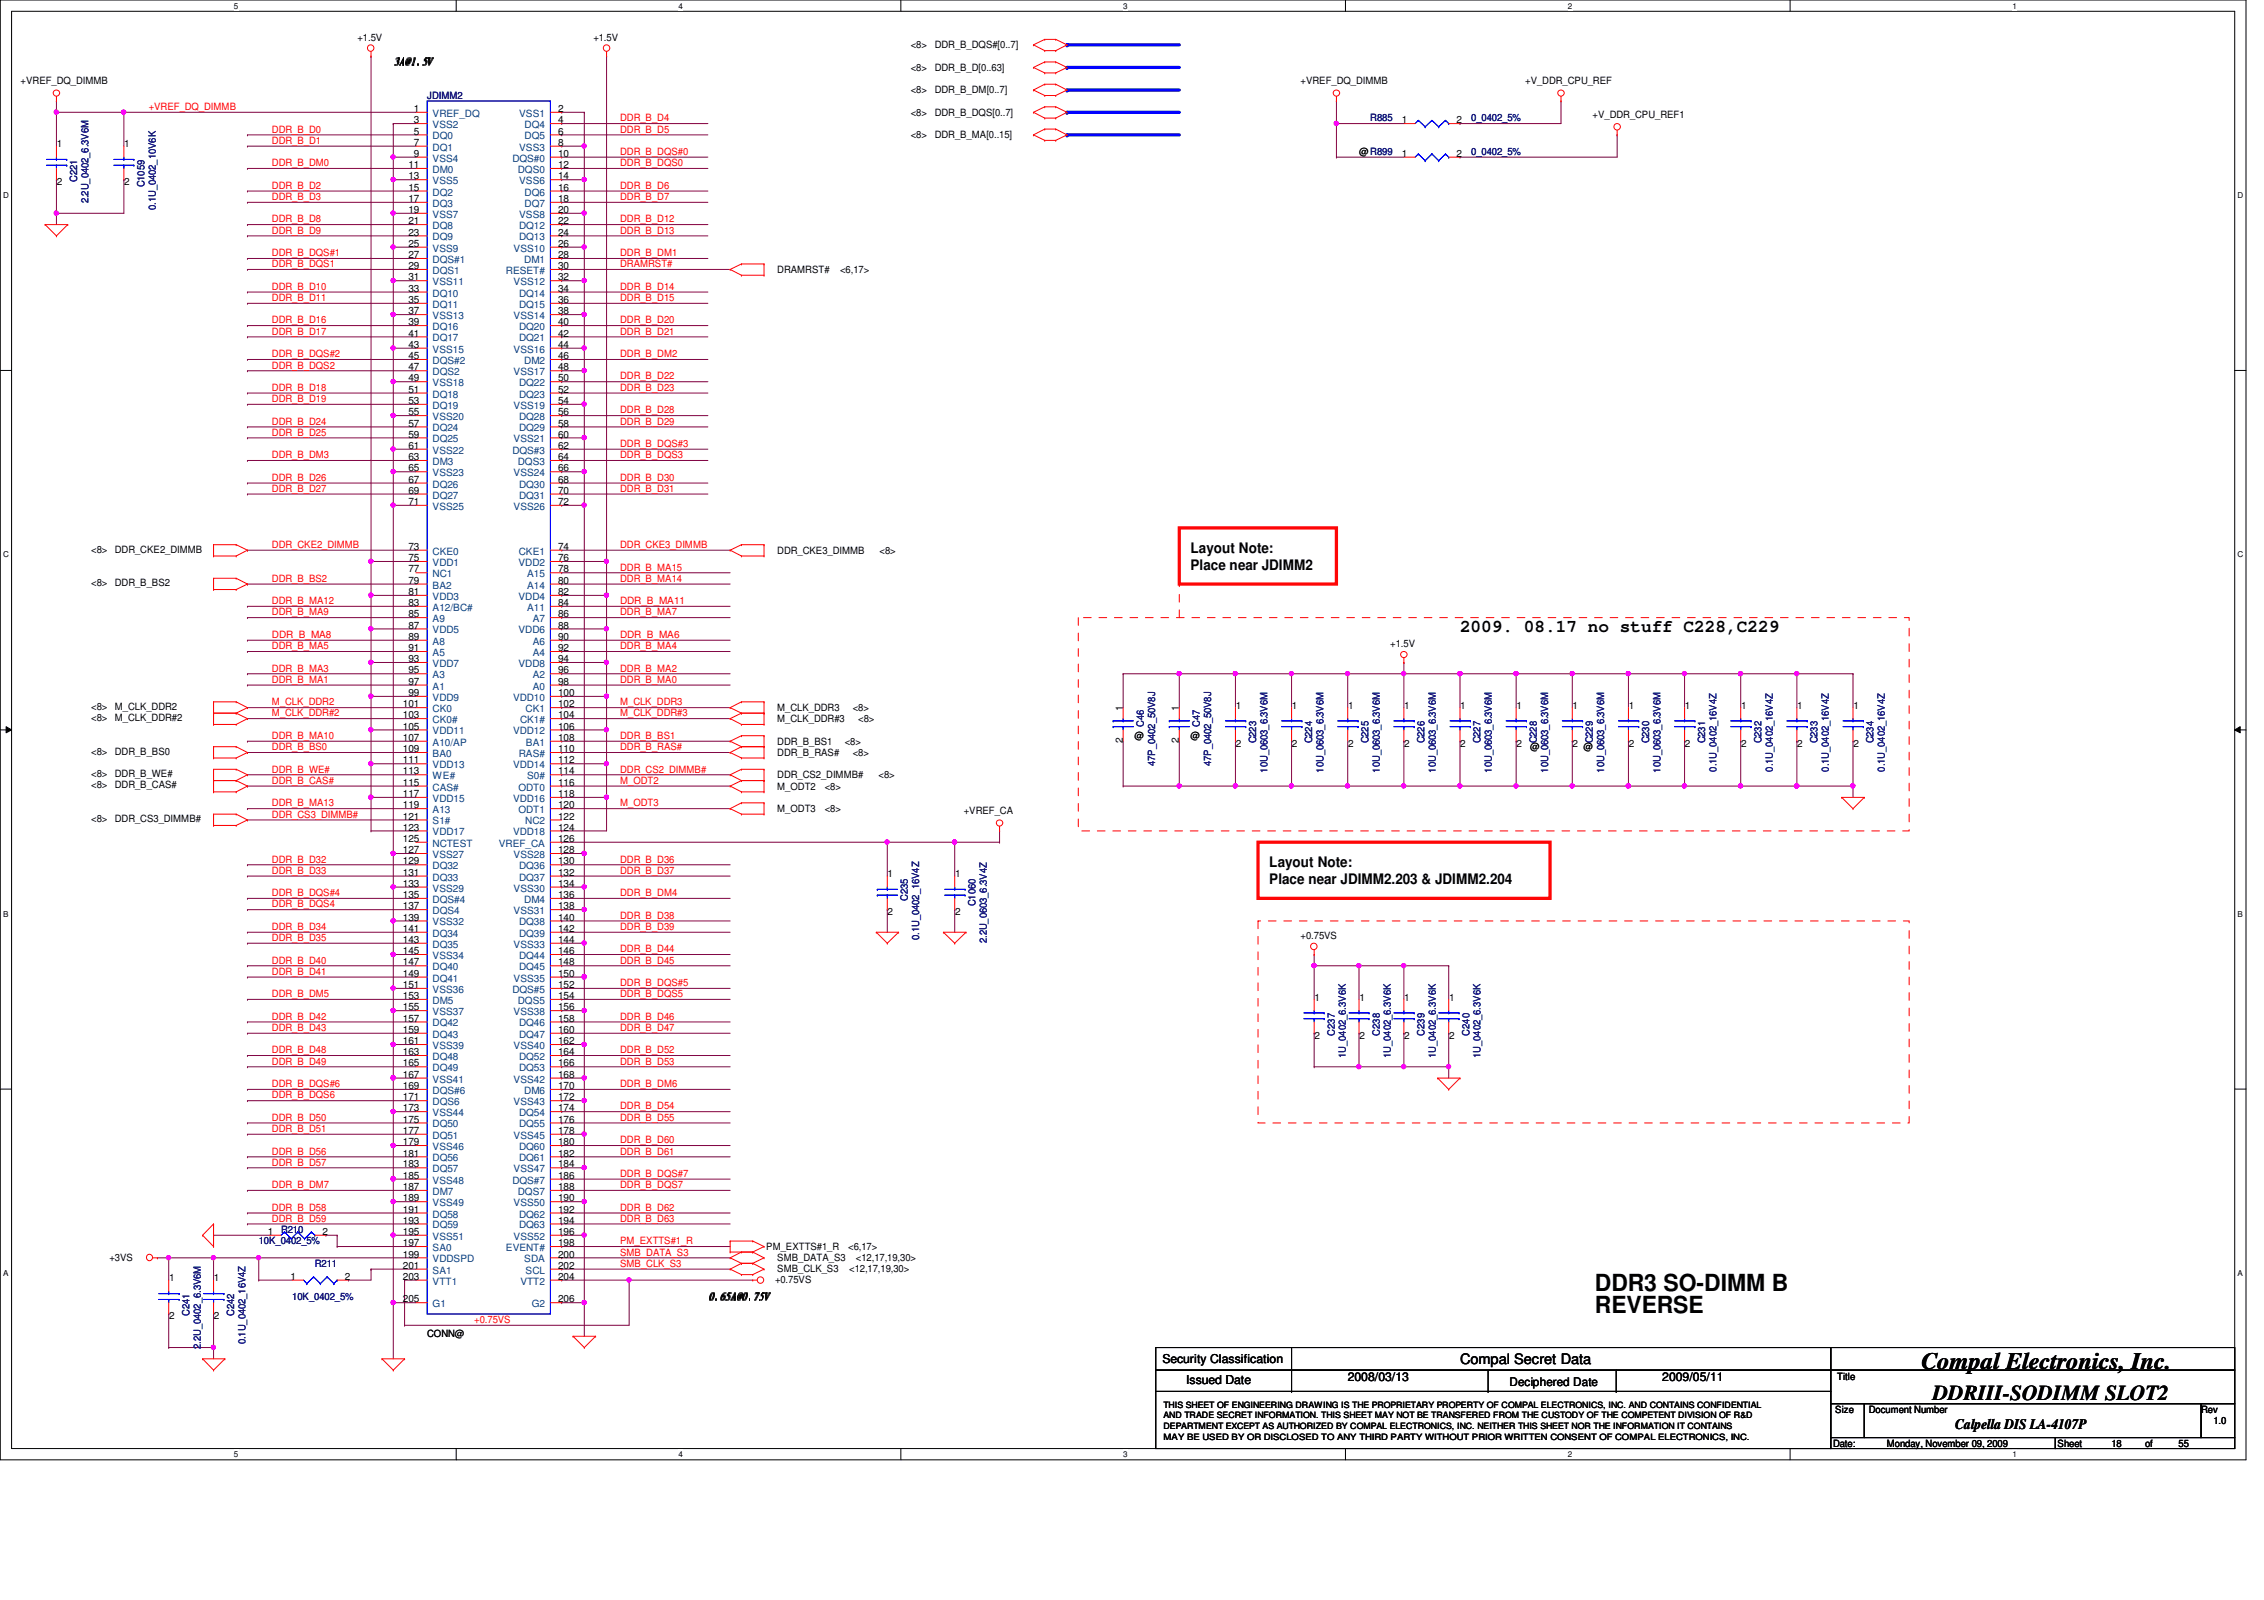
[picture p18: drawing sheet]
<svg xmlns="http://www.w3.org/2000/svg" width="297mm" height="210mm" viewBox="0 0 297 210" stroke-linecap="round" stroke-linejoin="round" font-family="sans-serif">
<defs><g id="words">
<g font-size="3.1">
<text x="209.3" y="169.4">DDR3 SO-DIMM B</text>
<text x="209.3" y="172.3">REVERSE</text>
<text x="252.1" y="179.6">Compal Electronics, Inc.</text>
</g>
<text font-size="2.8" x="253.6" y="183.7">DDRIII-SODIMM SLOT2</text>
<text font-size="2.3" x="191.6" y="82.9">2009. 08.17 no stuff C228,C229</text>
<g font-size="1.9">
<text x="156.2" y="72.5">Layout Note:</text>
<text x="156.2" y="74.8">Place near JDIMM2</text>
<text x="166.5" y="113.7">Layout Note:</text>
<text x="166.5" y="116">Place near JDIMM2.203 &amp; JDIMM2.204</text>
<text x="191.6" y="178.9">Compal Secret Data</text>
<text x="256.5" y="187.4">Calpella DIS LA-4107P</text>
</g>
<g font-size="1.6">
<text x="152.5" y="178.8">Security Classification</text>
<text x="155.6" y="181.6">Issued Date</text>
<text x="176.8" y="181.2">2008/03/13</text>
<text x="198" y="181.8">Deciphered Date</text>
<text x="218.1" y="181.2">2009/05/11</text>
</g>
<g font-size="1.3">
<text x="46.9" y="5.3">+1.5V</text>
<text x="77.8" y="5.3">+1.5V</text>
<text x="2.7" y="11">+VREF_DQ_DIMMB</text>
<text x="51.7" y="8.4">3A@1.5V</text>
<text x="119.5" y="6.3">&lt;8&gt;</text>
<text x="119.5" y="9.3">&lt;8&gt;</text>
<text x="122.6" y="6.3">DDR_B_DQS#[0..7]</text>
<text x="122.6" y="9.3">DDR_B_D[0..63]</text>
<text x="170.6" y="11">+VREF_DQ_DIMMB</text>
<text x="200.1" y="11">+V_DDR_CPU_REF</text>
<text x="54.3" y="14.7">1</text>
<text x="54.3" y="16.2">3</text>
<text x="54.3" y="17.7">5</text>
<text x="73.2" y="14.7">2</text>
<text x="73.2" y="16.2">4</text>
<text x="73.2" y="17.7">6</text>
<text x="119.5" y="12.2">&lt;8&gt;</text>
<text x="119.5" y="15.2">&lt;8&gt;</text>
<text x="122.6" y="12.2">DDR_B_DM[0..7]</text>
<text x="122.6" y="15.2">DDR_B_DQS[0..7]</text>
<text x="183.9" y="16.2">1</text>
<text x="191.1" y="16.2">2</text>
<text x="209" y="15.5">+V_DDR_CPU_REF1</text>
<text x="7.4" y="19.3">1</text>
<text x="16.3" y="19.3">1</text>
<text x="53.6" y="22.1">11</text>
<text x="53.6" y="23.5">13</text>
<text x="54.3" y="19.1">7</text>
<text x="54.3" y="20.6">9</text>
<text x="73.2" y="19.1">8</text>
<text x="73.2" y="20.6">10</text>
<text x="73.2" y="22.1">12</text>
<text x="73.2" y="23.5">14</text>
<text x="119.5" y="18.1">&lt;8&gt;</text>
<text x="122.6" y="18.1">DDR_B_MA[0..15]</text>
<text x="178.3" y="20.4">@R899</text>
<text x="183.9" y="20.6">1</text>
<text x="191.1" y="20.6">2</text>
<text x="7.4" y="24.3">2</text>
<text x="16.3" y="24.3">2</text>
<text x="53.6" y="25">15</text>
<text x="53.6" y="26.5">17</text>
<text x="53.6" y="27.9">19</text>
<text x="53.6" y="29.4">21</text>
<text x="73.2" y="25">16</text>
<text x="73.2" y="26.5">18</text>
<text x="73.2" y="27.9">20</text>
<text x="73.2" y="29.4">22</text>
<text x="53.6" y="30.9">23</text>
<text x="53.6" y="32.4">25</text>
<text x="53.6" y="33.9">27</text>
<text x="53.6" y="35.3">29</text>
<text x="73.2" y="30.9">24</text>
<text x="73.2" y="32.4">26</text>
<text x="73.2" y="33.9">28</text>
<text x="73.2" y="35.3">30</text>
<text x="102" y="35.8">DRAMRST#</text>
<text x="110.2" y="35.8">&lt;6,17&gt;</text>
<text x="53.6" y="36.8">31</text>
<text x="53.6" y="38.3">33</text>
<text x="53.6" y="39.8">35</text>
<text x="53.6" y="41.2">37</text>
<text x="73.2" y="36.8">32</text>
<text x="73.2" y="38.3">34</text>
<text x="73.2" y="39.8">36</text>
<text x="73.2" y="41.2">38</text>
<text x="53.6" y="42.7">39</text>
<text x="53.6" y="44.2">41</text>
<text x="53.6" y="45.6">43</text>
<text x="53.6" y="47.1">45</text>
<text x="73.2" y="42.7">40</text>
<text x="73.2" y="44.2">42</text>
<text x="73.2" y="45.6">44</text>
<text x="73.2" y="47.1">46</text>
<text x="53.6" y="48.6">47</text>
<text x="53.6" y="50">49</text>
<text x="53.6" y="51.5">51</text>
<text x="53.6" y="53">53</text>
<text x="73.2" y="48.6">48</text>
<text x="73.2" y="50">50</text>
<text x="73.2" y="51.5">52</text>
<text x="73.2" y="53">54</text>
<text x="53.6" y="54.5">55</text>
<text x="53.6" y="56">57</text>
<text x="53.6" y="57.4">59</text>
<text x="53.6" y="58.9">61</text>
<text x="73.2" y="54.5">56</text>
<text x="73.2" y="56">58</text>
<text x="73.2" y="57.4">60</text>
<text x="73.2" y="58.9">62</text>
<text x="53.6" y="60.4">63</text>
<text x="53.6" y="61.8">65</text>
<text x="53.6" y="63.3">67</text>
<text x="53.6" y="64.8">69</text>
<text x="73.2" y="60.4">64</text>
<text x="73.2" y="61.8">66</text>
<text x="73.2" y="63.3">68</text>
<text x="73.2" y="64.8">70</text>
<text x="53.6" y="66.3">71</text>
<text x="73.2" y="66.3">72</text>
<text x="12" y="76.9">&lt;8&gt;</text>
<text x="12" y="72.5">&lt;8&gt;</text>
<text x="15.1" y="76.9">DDR_B_BS2</text>
<text x="15.1" y="72.5">DDR_CKE2_DIMMB</text>
<text x="53.6" y="72.1">73</text>
<text x="53.6" y="73.6">75</text>
<text x="53.6" y="75.1">77</text>
<text x="53.6" y="76.6">79</text>
<text x="73.2" y="72.1">74</text>
<text x="73.2" y="73.6">76</text>
<text x="73.2" y="75.1">78</text>
<text x="73.2" y="76.6">80</text>
<text x="102" y="72.6">DDR_CKE3_DIMMB</text>
<text x="115.4" y="72.6">&lt;8&gt;</text>
<text x="53.6" y="79.5">83</text>
<text x="53.6" y="81">85</text>
<text x="53.6" y="82.5">87</text>
<text x="53.6" y="83.9">89</text>
<text x="53.6" y="78.1">81</text>
<text x="73.2" y="79.5">84</text>
<text x="73.2" y="81">86</text>
<text x="73.2" y="82.5">88</text>
<text x="73.2" y="83.9">90</text>
<text x="73.2" y="78.1">82</text>
<text x="53.6" y="85.4">91</text>
<text x="53.6" y="86.9">93</text>
<text x="53.6" y="88.3">95</text>
<text x="53.6" y="89.8">97</text>
<text x="73.2" y="85.4">92</text>
<text x="73.2" y="86.9">94</text>
<text x="73.2" y="88.3">96</text>
<text x="73.2" y="89.8">98</text>
<text x="182.4" y="84.9">+1.5V</text>
<text x="12" y="93.1">&lt;8&gt;</text>
<text x="12" y="94.6">&lt;8&gt;</text>
<text x="15.1" y="93.1">M_CLK_DDR2</text>
<text x="15.1" y="94.6">M_CLK_DDR#2</text>
<text x="52.9" y="92.8">101</text>
<text x="52.9" y="94.2">103</text>
<text x="52.9" y="95.7">105</text>
<text x="53.6" y="91.3">99</text>
<text x="73.2" y="91.3">100</text>
<text x="73.2" y="92.8">102</text>
<text x="73.2" y="94.2">104</text>
<text x="73.2" y="95.7">106</text>
<text x="102" y="93.3">M_CLK_DDR3</text>
<text x="102" y="94.7">M_CLK_DDR#3</text>
<text x="111.9" y="93.3">&lt;8&gt;</text>
<text x="112.6" y="94.7">&lt;8&gt;</text>
<text x="147.3" y="93.3" transform="rotate(-90 147.3 93.3)">1</text>
<text x="154.7" y="93.3" transform="rotate(-90 154.7 93.3)">1</text>
<text x="162.1" y="93">1</text>
<text x="169.5" y="93">1</text>
<text x="176.9" y="93">1</text>
<text x="184.2" y="93">1</text>
<text x="191.6" y="93">1</text>
<text x="199" y="93">1</text>
<text x="206.3" y="93">1</text>
<text x="213.7" y="93">1</text>
<text x="221.1" y="93">1</text>
<text x="228.4" y="93">1</text>
<text x="235.8" y="93">1</text>
<text x="243.2" y="93">1</text>
<text x="12" y="99">&lt;8&gt;</text>
<text x="12" y="102">&lt;8&gt;</text>
<text x="15.1" y="99">DDR_B_BS0</text>
<text x="15.1" y="102">DDR_B_WE#</text>
<text x="52.9" y="97.2">107</text>
<text x="52.9" y="98.7">109</text>
<text x="52.9" y="100.2">111</text>
<text x="52.9" y="101.6">113</text>
<text x="73.2" y="97.2">108</text>
<text x="73.2" y="98.7">110</text>
<text x="73.2" y="100.2">112</text>
<text x="73.2" y="101.6">114</text>
<text x="102" y="97.7">DDR_B_BS1</text>
<text x="102" y="99.1">DDR_B_RAS#</text>
<text x="110.8" y="97.7">&lt;8&gt;</text>
<text x="111.9" y="99.1">&lt;8&gt;</text>
<text x="147.3" y="97.5" transform="rotate(-90 147.3 97.5)">2</text>
<text x="148.8" y="96.9">@</text>
<text x="154.7" y="97.5" transform="rotate(-90 154.7 97.5)">2</text>
<text x="156.2" y="96.9">@</text>
<text x="162.1" y="98">2</text>
<text x="169.5" y="98">2</text>
<text x="176.9" y="98">2</text>
<text x="184.2" y="98">2</text>
<text x="191.6" y="98">2</text>
<text x="199" y="98">2</text>
<text x="200.7" y="98.4">@</text>
<text x="206.3" y="98">2</text>
<text x="207.8" y="98.4">@</text>
<text x="213.7" y="98">2</text>
<text x="221.1" y="98">2</text>
<text x="228.4" y="98">2</text>
<text x="235.8" y="98">2</text>
<text x="243.2" y="98">2</text>
<text x="12" y="103.4">&lt;8&gt;</text>
<text x="12" y="107.9">&lt;8&gt;</text>
<text x="15.1" y="103.4">DDR_B_CAS#</text>
<text x="15.1" y="107.9">DDR_CS3_DIMMB#</text>
<text x="52.9" y="103.1">115</text>
<text x="52.9" y="104.6">117</text>
<text x="52.9" y="106">119</text>
<text x="52.9" y="107.5">121</text>
<text x="73.2" y="103.1">116</text>
<text x="73.2" y="104.6">118</text>
<text x="73.2" y="106">120</text>
<text x="73.2" y="107.5">122</text>
<text x="102" y="102.1">DDR_CS2_DIMMB#</text>
<text x="102" y="103.6">M_ODT2</text>
<text x="102" y="106.5">M_ODT3</text>
<text x="108.2" y="103.6">&lt;8&gt;</text>
<text x="108.2" y="106.5">&lt;8&gt;</text>
<text x="115.3" y="102.1">&lt;8&gt;</text>
<text x="126.4" y="106.8">+VREF_CA</text>
<text x="52.9" y="109">123</text>
<text x="52.9" y="110.4">125</text>
<text x="52.9" y="111.9">127</text>
<text x="52.9" y="113.4">129</text>
<text x="73.2" y="109">124</text>
<text x="73.2" y="110.4">126</text>
<text x="73.2" y="111.9">128</text>
<text x="73.2" y="113.4">130</text>
<text x="52.9" y="114.9">131</text>
<text x="52.9" y="116.3">133</text>
<text x="52.9" y="117.8">135</text>
<text x="52.9" y="119.3">137</text>
<text x="73.2" y="114.9">132</text>
<text x="73.2" y="116.3">134</text>
<text x="73.2" y="117.8">136</text>
<text x="73.2" y="119.3">138</text>
<text x="116.5" y="115.1">1</text>
<text x="125.3" y="115.1">1</text>
<text x="52.9" y="120.8">139</text>
<text x="52.9" y="122.3">141</text>
<text x="52.9" y="123.7">143</text>
<text x="52.9" y="125.2">145</text>
<text x="73.2" y="120.8">140</text>
<text x="73.2" y="122.3">142</text>
<text x="73.2" y="123.7">144</text>
<text x="73.2" y="125.2">146</text>
<text x="116.5" y="120.1">2</text>
<text x="125.3" y="120.1">2</text>
<text x="170.6" y="123.2">+0.75VS</text>
<text x="52.9" y="126.7">147</text>
<text x="52.9" y="128.1">149</text>
<text x="52.9" y="129.6">151</text>
<text x="52.9" y="131.1">153</text>
<text x="73.2" y="126.7">148</text>
<text x="73.2" y="128.1">150</text>
<text x="73.2" y="129.6">152</text>
<text x="73.2" y="131.1">154</text>
<text x="172.5" y="131.3">1</text>
<text x="178.3" y="131.3">1</text>
<text x="184.2" y="131.3">1</text>
<text x="190.1" y="131.3">1</text>
<text x="52.9" y="132.5">155</text>
<text x="52.9" y="134">157</text>
<text x="52.9" y="135.5">159</text>
<text x="52.9" y="137">161</text>
<text x="73.2" y="132.5">156</text>
<text x="73.2" y="134">158</text>
<text x="73.2" y="135.5">160</text>
<text x="73.2" y="137">162</text>
<text x="172.5" y="136.3">2</text>
<text x="178.3" y="136.3">2</text>
<text x="184.2" y="136.3">2</text>
<text x="190.1" y="136.3">2</text>
<text x="52.9" y="138.4">163</text>
<text x="52.9" y="139.9">165</text>
<text x="52.9" y="141.4">167</text>
<text x="52.9" y="142.9">169</text>
<text x="73.2" y="138.4">164</text>
<text x="73.2" y="139.9">166</text>
<text x="73.2" y="141.4">168</text>
<text x="73.2" y="142.9">170</text>
<text x="52.9" y="144.4">171</text>
<text x="52.9" y="145.8">173</text>
<text x="52.9" y="147.3">175</text>
<text x="52.9" y="148.8">177</text>
<text x="73.2" y="144.4">172</text>
<text x="73.2" y="145.8">174</text>
<text x="73.2" y="147.3">176</text>
<text x="73.2" y="148.8">178</text>
<text x="52.9" y="150.2">179</text>
<text x="52.9" y="151.7">181</text>
<text x="52.9" y="153.2">183</text>
<text x="52.9" y="154.6">185</text>
<text x="73.2" y="150.2">180</text>
<text x="73.2" y="151.7">182</text>
<text x="73.2" y="153.2">184</text>
<text x="73.2" y="154.6">186</text>
<text x="52.9" y="156.1">187</text>
<text x="52.9" y="157.6">189</text>
<text x="52.9" y="159.1">191</text>
<text x="52.9" y="160.5">193</text>
<text x="73.2" y="156.1">188</text>
<text x="73.2" y="157.6">190</text>
<text x="73.2" y="159.1">192</text>
<text x="73.2" y="160.5">194</text>
<text x="14.3" y="165.4">+3VS</text>
<text x="35.1" y="162">1</text>
<text x="38.1" y="167.9">1</text>
<text x="42.3" y="162">2</text>
<text x="45.3" y="167.9">2</text>
<text x="52.9" y="162">195</text>
<text x="52.9" y="163.5">197</text>
<text x="52.9" y="165">199</text>
<text x="52.9" y="166.5">201</text>
<text x="52.9" y="167.9">203</text>
<text x="73.2" y="162">196</text>
<text x="73.2" y="163.5">198</text>
<text x="73.2" y="165">200</text>
<text x="73.2" y="166.5">202</text>
<text x="73.2" y="167.9">204</text>
<text x="100.5" y="164">PM_EXTTS#1_R</text>
<text x="102" y="165.4">SMB_DATA_S3</text>
<text x="102" y="166.9">SMB_CLK_S3</text>
<text x="111.3" y="164">&lt;6,17&gt;</text>
<text x="111.4" y="166.9">&lt;12,17,19,30&gt;</text>
<text x="112.3" y="165.4">&lt;12,17,19,30&gt;</text>
<text x="22.2" y="168.1">1</text>
<text x="22.2" y="173.1">2</text>
<text x="28.1" y="168.1">1</text>
<text x="28.1" y="173.1">2</text>
<text x="52.9" y="170.9">205</text>
<text x="73.2" y="170.9">206</text>
<text x="93" y="170.5">0.65A@0.75V</text>
<text x="101.7" y="168.3">+0.75VS</text>
<text x="56" y="175.3">CONN@</text>
<text x="240.8" y="185.3">Size</text>
<text x="241" y="181.1">Title</text>
<text x="245.2" y="185.3">Document Number</text>
<text x="288.8" y="185.3">Rev</text>
<text x="240.5" y="189.8">Date:</text>
<text x="247.6" y="189.8">Monday, November 09, 2009</text>
<text x="270" y="189.8">Sheet</text>
<text x="277" y="189.8">18</text>
<text x="281.4" y="189.8">of</text>
<text x="285.8" y="189.8">55</text>
<text x="290.4" y="186.8">1.0</text>
</g>
<g font-size="1.3" fill="#f00">
<text x="19.5" y="14.4">+VREF_DQ_DIMMB</text>
<text x="35.7" y="17.4">DDR_B_D0</text>
<text x="81.4" y="17.4">DDR_B_D5</text>
<text x="81.4" y="15.9">DDR_B_D4</text>
<text x="35.7" y="21.8">DDR_B_DM0</text>
<text x="35.7" y="18.9">DDR_B_D1</text>
<text x="81.4" y="20.3">DDR_B_DQS#0</text>
<text x="81.4" y="21.8">DDR_B_DQS0</text>
<text x="35.7" y="24.8">DDR_B_D2</text>
<text x="35.7" y="26.2">DDR_B_D3</text>
<text x="35.7" y="29.2">DDR_B_D8</text>
<text x="81.4" y="29.2">DDR_B_D12</text>
<text x="81.4" y="24.8">DDR_B_D6</text>
<text x="81.4" y="26.2">DDR_B_D7</text>
<text x="35.7" y="30.6">DDR_B_D9</text>
<text x="35.7" y="33.6">DDR_B_DQS#1</text>
<text x="35.7" y="35.1">DDR_B_DQS1</text>
<text x="81.4" y="33.6">DDR_B_DM1</text>
<text x="81.4" y="35.1">DRAMRST#</text>
<text x="81.4" y="30.6">DDR_B_D13</text>
<text x="35.7" y="38">DDR_B_D10</text>
<text x="35.7" y="39.5">DDR_B_D11</text>
<text x="81.4" y="38">DDR_B_D14</text>
<text x="81.4" y="39.5">DDR_B_D15</text>
<text x="35.7" y="42.4">DDR_B_D16</text>
<text x="35.7" y="46.9">DDR_B_DQS#2</text>
<text x="35.7" y="43.9">DDR_B_D17</text>
<text x="81.4" y="46.9">DDR_B_DM2</text>
<text x="81.4" y="42.4">DDR_B_D20</text>
<text x="81.4" y="43.9">DDR_B_D21</text>
<text x="35.7" y="52.7">DDR_B_D19</text>
<text x="35.7" y="48.3">DDR_B_DQS2</text>
<text x="35.7" y="51.3">DDR_B_D18</text>
<text x="81.4" y="49.8">DDR_B_D22</text>
<text x="81.4" y="51.3">DDR_B_D23</text>
<text x="35.7" y="57.1">DDR_B_D25</text>
<text x="35.7" y="55.7">DDR_B_D24</text>
<text x="81.4" y="54.2">DDR_B_D28</text>
<text x="81.4" y="55.7">DDR_B_D29</text>
<text x="81.4" y="58.6">DDR_B_DQS#3</text>
<text x="35.7" y="63.1">DDR_B_D26</text>
<text x="35.7" y="64.5">DDR_B_D27</text>
<text x="35.7" y="60.1">DDR_B_DM3</text>
<text x="81.4" y="64.5">DDR_B_D31</text>
<text x="81.4" y="63.1">DDR_B_D30</text>
<text x="81.4" y="60.1">DDR_B_DQS3</text>
<text x="35.7" y="71.9">DDR_CKE2_DIMMB</text>
<text x="81.4" y="71.9">DDR_CKE3_DIMMB</text>
<text x="35.7" y="76.3">DDR_B_BS2</text>
<text x="81.4" y="76.3">DDR_B_MA14</text>
<text x="81.4" y="74.8">DDR_B_MA15</text>
<text x="35.7" y="79.2">DDR_B_MA12</text>
<text x="35.7" y="83.7">DDR_B_MA8</text>
<text x="35.7" y="80.7">DDR_B_MA9</text>
<text x="81.4" y="80.7">DDR_B_MA7</text>
<text x="81.4" y="83.7">DDR_B_MA6</text>
<text x="81.4" y="79.2">DDR_B_MA11</text>
<text x="35.7" y="88.1">DDR_B_MA3</text>
<text x="35.7" y="89.6">DDR_B_MA1</text>
<text x="35.7" y="85.2">DDR_B_MA5</text>
<text x="81.4" y="89.6">DDR_B_MA0</text>
<text x="81.4" y="85.2">DDR_B_MA4</text>
<text x="81.4" y="88.1">DDR_B_MA2</text>
<text x="35.7" y="92.5">M_CLK_DDR2</text>
<text x="35.7" y="94">M_CLK_DDR#2</text>
<text x="81.4" y="92.5">M_CLK_DDR3</text>
<text x="81.4" y="94">M_CLK_DDR#3</text>
<text x="35.7" y="101.3">DDR_B_WE#</text>
<text x="35.7" y="96.9">DDR_B_MA10</text>
<text x="35.7" y="98.4">DDR_B_BS0</text>
<text x="81.4" y="96.9">DDR_B_BS1</text>
<text x="81.4" y="98.4">DDR_B_RAS#</text>
<text x="81.4" y="101.3">DDR_CS2_DIMMB#</text>
<text x="35.7" y="107.3">DDR_CS3_DIMMB#</text>
<text x="35.7" y="102.8">DDR_B_CAS#</text>
<text x="35.7" y="105.8">DDR_B_MA13</text>
<text x="81.4" y="102.8">M_ODT2</text>
<text x="81.4" y="105.8">M_ODT3</text>
<text x="35.7" y="113.2">DDR_B_D32</text>
<text x="81.4" y="113.2">DDR_B_D36</text>
<text x="35.7" y="119">DDR_B_DQS4</text>
<text x="35.7" y="114.6">DDR_B_D33</text>
<text x="35.7" y="117.6">DDR_B_DQS#4</text>
<text x="81.4" y="117.6">DDR_B_DM4</text>
<text x="81.4" y="114.6">DDR_B_D37</text>
<text x="35.7" y="123.4">DDR_B_D35</text>
<text x="35.7" y="122">DDR_B_D34</text>
<text x="81.4" y="122">DDR_B_D39</text>
<text x="81.4" y="124.9">DDR_B_D44</text>
<text x="81.4" y="120.5">DDR_B_D38</text>
<text x="35.7" y="130.8">DDR_B_DM5</text>
<text x="35.7" y="126.4">DDR_B_D40</text>
<text x="35.7" y="127.9">DDR_B_D41</text>
<text x="81.4" y="129.4">DDR_B_DQS#5</text>
<text x="81.4" y="130.8">DDR_B_DQS5</text>
<text x="81.4" y="126.4">DDR_B_D45</text>
<text x="35.7" y="133.8">DDR_B_D42</text>
<text x="35.7" y="135.3">DDR_B_D43</text>
<text x="81.4" y="133.8">DDR_B_D46</text>
<text x="81.4" y="135.3">DDR_B_D47</text>
<text x="35.7" y="142.6">DDR_B_DQS#6</text>
<text x="35.7" y="139.7">DDR_B_D49</text>
<text x="35.7" y="138.2">DDR_B_D48</text>
<text x="81.4" y="142.6">DDR_B_DM6</text>
<text x="81.4" y="138.2">DDR_B_D52</text>
<text x="81.4" y="139.7">DDR_B_D53</text>
<text x="35.7" y="144.1">DDR_B_DQS6</text>
<text x="35.7" y="148.5">DDR_B_D51</text>
<text x="35.7" y="147">DDR_B_D50</text>
<text x="81.4" y="145.5">DDR_B_D54</text>
<text x="81.4" y="150">DDR_B_D60</text>
<text x="81.4" y="147">DDR_B_D55</text>
<text x="35.7" y="152.9">DDR_B_D57</text>
<text x="35.7" y="155.9">DDR_B_DM7</text>
<text x="35.7" y="151.5">DDR_B_D56</text>
<text x="81.4" y="155.9">DDR_B_DQS7</text>
<text x="81.4" y="154.4">DDR_B_DQS#7</text>
<text x="81.4" y="151.5">DDR_B_D61</text>
<text x="35.7" y="160.3">DDR_B_D59</text>
<text x="35.7" y="158.8">DDR_B_D58</text>
<text x="81.4" y="160.3">DDR_B_D63</text>
<text x="81.4" y="158.8">DDR_B_D62</text>
<text x="81.4" y="163.2">PM_EXTTS#1_R</text>
<text x="81.4" y="166.2">SMB_CLK_S3</text>
<text x="81.4" y="164.7">SMB_DATA_S3</text>
<text x="62.2" y="173.6">+0.75VS</text>
</g>
<g font-size="1.3" fill="#000080">
<text x="56" y="13">JDIMM2</text>
<text x="179.8" y="15.9">R885</text>
<text x="193" y="15.9">0_0402_5%</text>
<text x="10.1" y="23.9" transform="rotate(-90 10.1 23.9)">C221</text>
<text x="193" y="20.4">0_0402_5%</text>
<text x="11.6" y="26.7" transform="rotate(-90 11.6 26.7)">2.2U_0402_6.3V6M</text>
<text x="19" y="24.6" transform="rotate(-90 19 24.6)">C1059</text>
<text x="20.4" y="27.6" transform="rotate(-90 20.4 27.6)">0.1U_0402_10V6K</text>
<text x="150.1" y="95.3" transform="rotate(-90 150.1 95.3)">C46</text>
<text x="157.4" y="95.3" transform="rotate(-90 157.4 95.3)">C47</text>
<text x="151.5" y="100.5" transform="rotate(-90 151.5 100.5)">47P_0402_50V8J</text>
<text x="158.9" y="100.5" transform="rotate(-90 158.9 100.5)">47P_0402_50V8J</text>
<text x="164.8" y="97.5" transform="rotate(-90 164.8 97.5)">C223</text>
<text x="166.3" y="101.3" transform="rotate(-90 166.3 101.3)">10U_0603_6.3V6M</text>
<text x="172.2" y="97.5" transform="rotate(-90 172.2 97.5)">C224</text>
<text x="173.6" y="101.3" transform="rotate(-90 173.6 101.3)">10U_0603_6.3V6M</text>
<text x="179.5" y="97.5" transform="rotate(-90 179.5 97.5)">C225</text>
<text x="181" y="101.3" transform="rotate(-90 181 101.3)">10U_0603_6.3V6M</text>
<text x="186.9" y="97.5" transform="rotate(-90 186.9 97.5)">C226</text>
<text x="188.4" y="101.3" transform="rotate(-90 188.4 101.3)">10U_0603_6.3V6M</text>
<text x="194.3" y="97.5" transform="rotate(-90 194.3 97.5)">C227</text>
<text x="195.7" y="101.3" transform="rotate(-90 195.7 101.3)">10U_0603_6.3V6M</text>
<text x="201.6" y="97.5" transform="rotate(-90 201.6 97.5)">C228</text>
<text x="203.1" y="101.3" transform="rotate(-90 203.1 101.3)">10U_0603_6.3V6M</text>
<text x="209" y="97.5" transform="rotate(-90 209 97.5)">C229</text>
<text x="210.5" y="101.3" transform="rotate(-90 210.5 101.3)">10U_0603_6.3V6M</text>
<text x="216.4" y="97.5" transform="rotate(-90 216.4 97.5)">C230</text>
<text x="217.8" y="101.3" transform="rotate(-90 217.8 101.3)">10U_0603_6.3V6M</text>
<text x="223.7" y="97.5" transform="rotate(-90 223.7 97.5)">C231</text>
<text x="225.2" y="101.2" transform="rotate(-90 225.2 101.2)">0.1U_0402_16V4Z</text>
<text x="231.1" y="97.5" transform="rotate(-90 231.1 97.5)">C232</text>
<text x="232.6" y="101.2" transform="rotate(-90 232.6 101.2)">0.1U_0402_16V4Z</text>
<text x="238.5" y="97.5" transform="rotate(-90 238.5 97.5)">C233</text>
<text x="239.9" y="101.2" transform="rotate(-90 239.9 101.2)">0.1U_0402_16V4Z</text>
<text x="245.8" y="97.5" transform="rotate(-90 245.8 97.5)">C234</text>
<text x="247.3" y="101.2" transform="rotate(-90 247.3 101.2)">0.1U_0402_16V4Z</text>
<text x="119.1" y="118.2" transform="rotate(-90 119.1 118.2)">C235</text>
<text x="128" y="118.9" transform="rotate(-90 128 118.9)">C1060</text>
<text x="120.6" y="123.3" transform="rotate(-90 120.6 123.3)">0.1U_0402_16V4Z</text>
<text x="129.5" y="123.7" transform="rotate(-90 129.5 123.7)">2.2U_0603_6.3V4Z</text>
<text x="175.1" y="135.8" transform="rotate(-90 175.1 135.8)">C237</text>
<text x="181" y="135.8" transform="rotate(-90 181 135.8)">C238</text>
<text x="186.9" y="135.8" transform="rotate(-90 186.9 135.8)">C239</text>
<text x="192.8" y="135.8" transform="rotate(-90 192.8 135.8)">C240</text>
<text x="176.6" y="138.8" transform="rotate(-90 176.6 138.8)">1U_0402_6.3V6K</text>
<text x="182.5" y="138.8" transform="rotate(-90 182.5 138.8)">1U_0402_6.3V6K</text>
<text x="188.4" y="138.8" transform="rotate(-90 188.4 138.8)">1U_0402_6.3V6K</text>
<text x="194.3" y="138.8" transform="rotate(-90 194.3 138.8)">1U_0402_6.3V6K</text>
<text x="36.9" y="161.8">R210</text>
<text x="33.9" y="163.2">10K_0402_5%</text>
<text x="41.3" y="166.2">R211</text>
<text x="24.8" y="172.7" transform="rotate(-90 24.8 172.7)">C241</text>
<text x="30.7" y="172.7" transform="rotate(-90 30.7 172.7)">C242</text>
<text x="38.4" y="170.6">10K_0402_5%</text>
<text x="26.3" y="177" transform="rotate(-90 26.3 177)">2.2U_0402_6.3V6M</text>
<text x="32.2" y="176.4" transform="rotate(-90 32.2 176.4)">0.1U_0402_16V4Z</text>
</g>
<g font-size="1.3" fill="#004080">
<text x="56.8" y="15.3">VREF_DQ</text>
<text x="56.8" y="16.8">VSS2</text>
<text x="68.1" y="15.3">VSS1</text>
<text x="68.8" y="16.8">DQ4</text>
<text x="56.8" y="18.3">DQ0</text>
<text x="56.8" y="19.8">DQ1</text>
<text x="56.8" y="21.2">VSS4</text>
<text x="56.8" y="22.7">DM0</text>
<text x="67.2" y="21.2">DQS#0</text>
<text x="67.9" y="22.7">DQS0</text>
<text x="68.1" y="19.8">VSS3</text>
<text x="68.8" y="18.3">DQ5</text>
<text x="56.8" y="24.2">VSS5</text>
<text x="56.8" y="25.7">DQ2</text>
<text x="56.8" y="27.1">DQ3</text>
<text x="56.8" y="28.6">VSS7</text>
<text x="68.1" y="24.2">VSS6</text>
<text x="68.1" y="28.6">VSS8</text>
<text x="68.8" y="25.7">DQ6</text>
<text x="68.8" y="27.1">DQ7</text>
<text x="56.8" y="30.1">DQ8</text>
<text x="56.8" y="31.5">DQ9</text>
<text x="56.8" y="33">VSS9</text>
<text x="56.8" y="34.5">DQS#1</text>
<text x="56.8" y="35.9">DQS1</text>
<text x="66.4" y="35.9">RESET#</text>
<text x="67.4" y="33">VSS10</text>
<text x="68.1" y="30.1">DQ12</text>
<text x="68.1" y="31.5">DQ13</text>
<text x="68.8" y="34.5">DM1</text>
<text x="56.8" y="37.4">VSS11</text>
<text x="56.8" y="38.9">DQ10</text>
<text x="56.8" y="40.4">DQ11</text>
<text x="56.8" y="41.9">VSS13</text>
<text x="67.4" y="37.4">VSS12</text>
<text x="67.4" y="41.9">VSS14</text>
<text x="68.1" y="38.9">DQ14</text>
<text x="68.1" y="40.4">DQ15</text>
<text x="56.8" y="43.3">DQ16</text>
<text x="56.8" y="44.8">DQ17</text>
<text x="56.8" y="46.3">VSS15</text>
<text x="56.8" y="47.8">DQS#2</text>
<text x="67.4" y="46.3">VSS16</text>
<text x="68.1" y="43.3">DQ20</text>
<text x="68.1" y="44.8">DQ21</text>
<text x="68.8" y="47.8">DM2</text>
<text x="56.8" y="49.2">DQS2</text>
<text x="56.8" y="50.7">VSS18</text>
<text x="56.8" y="52.2">DQ18</text>
<text x="56.8" y="53.6">DQ19</text>
<text x="67.4" y="49.2">VSS17</text>
<text x="67.4" y="53.6">VSS19</text>
<text x="68.1" y="50.7">DQ22</text>
<text x="68.1" y="52.2">DQ23</text>
<text x="56.8" y="55.1">VSS20</text>
<text x="56.8" y="56.6">DQ24</text>
<text x="56.8" y="58">DQ25</text>
<text x="56.8" y="59.5">VSS22</text>
<text x="67.2" y="59.5">DQS#3</text>
<text x="67.4" y="58">VSS21</text>
<text x="68.1" y="55.1">DQ28</text>
<text x="68.1" y="56.6">DQ29</text>
<text x="56.8" y="61">DM3</text>
<text x="56.8" y="62.5">VSS23</text>
<text x="56.8" y="64">DQ26</text>
<text x="56.8" y="65.4">DQ27</text>
<text x="67.4" y="62.5">VSS24</text>
<text x="67.9" y="61">DQS3</text>
<text x="68.1" y="64">DQ30</text>
<text x="68.1" y="65.4">DQ31</text>
<text x="56.8" y="66.9">VSS25</text>
<text x="67.4" y="66.9">VSS26</text>
<text x="56.8" y="72.8">CKE0</text>
<text x="56.8" y="74.3">VDD1</text>
<text x="56.8" y="75.7">NC1</text>
<text x="56.8" y="77.2">BA2</text>
<text x="68" y="74.3">VDD2</text>
<text x="68.1" y="72.8">CKE1</text>
<text x="69.2" y="75.7">A15</text>
<text x="69.2" y="77.2">A14</text>
<text x="56.8" y="80.1">A12/BC#</text>
<text x="56.8" y="81.6">A9</text>
<text x="56.8" y="83.1">VDD5</text>
<text x="56.8" y="78.7">VDD3</text>
<text x="68" y="83.1">VDD6</text>
<text x="68" y="78.7">VDD4</text>
<text x="69.2" y="80.1">A11</text>
<text x="69.9" y="81.6">A7</text>
<text x="56.8" y="84.6">A8</text>
<text x="56.8" y="86.1">A5</text>
<text x="56.8" y="87.5">VDD7</text>
<text x="56.8" y="89">A3</text>
<text x="68" y="87.5">VDD8</text>
<text x="69.9" y="84.6">A6</text>
<text x="69.9" y="86.1">A4</text>
<text x="69.9" y="89">A2</text>
<text x="56.8" y="90.5">A1</text>
<text x="56.8" y="91.9">VDD9</text>
<text x="56.8" y="93.4">CK0</text>
<text x="56.8" y="94.9">CK0#</text>
<text x="67.3" y="91.9">VDD10</text>
<text x="68.2" y="94.9">CK1#</text>
<text x="69" y="93.4">CK1</text>
<text x="69.9" y="90.5">A0</text>
<text x="56.8" y="96.4">VDD11</text>
<text x="56.8" y="97.8">A10/AP</text>
<text x="56.8" y="99.3">BA0</text>
<text x="56.8" y="100.8">VDD13</text>
<text x="67.3" y="96.4">VDD12</text>
<text x="67.3" y="100.8">VDD14</text>
<text x="68.1" y="99.3">RAS#</text>
<text x="69" y="97.8">BA1</text>
<text x="56.8" y="102.2">WE#</text>
<text x="56.8" y="103.7">CAS#</text>
<text x="56.8" y="105.2">VDD15</text>
<text x="56.8" y="106.7">A13</text>
<text x="67.3" y="105.2">VDD16</text>
<text x="68" y="103.7">ODT0</text>
<text x="68" y="106.7">ODT1</text>
<text x="69.2" y="102.2">S0#</text>
<text x="56.8" y="108.2">S1#</text>
<text x="56.8" y="109.6">VDD17</text>
<text x="56.8" y="111.1">NCTEST</text>
<text x="56.8" y="112.6">VSS27</text>
<text x="65.4" y="111.1">VREF_CA</text>
<text x="67.3" y="109.6">VDD18</text>
<text x="67.4" y="112.6">VSS28</text>
<text x="68.9" y="108.2">NC2</text>
<text x="56.8" y="114">DQ32</text>
<text x="56.8" y="115.5">DQ33</text>
<text x="56.8" y="117">VSS29</text>
<text x="56.8" y="118.4">DQS#4</text>
<text x="56.8" y="119.9">DQS4</text>
<text x="67.4" y="117">VSS30</text>
<text x="67.4" y="119.9">VSS31</text>
<text x="68.1" y="114">DQ36</text>
<text x="68.1" y="115.5">DQ37</text>
<text x="68.8" y="118.4">DM4</text>
<text x="56.8" y="121.4">VSS32</text>
<text x="56.8" y="122.9">DQ34</text>
<text x="56.8" y="124.3">DQ35</text>
<text x="56.8" y="125.8">VSS34</text>
<text x="67.4" y="124.3">VSS33</text>
<text x="68.1" y="121.4">DQ38</text>
<text x="68.1" y="122.9">DQ39</text>
<text x="68.1" y="125.8">DQ44</text>
<text x="56.8" y="127.3">DQ40</text>
<text x="56.8" y="128.8">DQ41</text>
<text x="56.8" y="130.3">VSS36</text>
<text x="56.8" y="131.7">DM5</text>
<text x="67.2" y="130.3">DQS#5</text>
<text x="67.4" y="128.8">VSS35</text>
<text x="67.9" y="131.7">DQS5</text>
<text x="68.1" y="127.3">DQ45</text>
<text x="56.8" y="133.2">VSS37</text>
<text x="56.8" y="134.7">DQ42</text>
<text x="56.8" y="136.1">DQ43</text>
<text x="56.8" y="137.6">VSS39</text>
<text x="67.4" y="133.2">VSS38</text>
<text x="67.4" y="137.6">VSS40</text>
<text x="68.1" y="134.7">DQ46</text>
<text x="68.1" y="136.1">DQ47</text>
<text x="56.8" y="139.1">DQ48</text>
<text x="56.8" y="140.5">DQ49</text>
<text x="56.8" y="142">VSS41</text>
<text x="56.8" y="143.5">DQS#6</text>
<text x="67.4" y="142">VSS42</text>
<text x="68.1" y="139.1">DQ52</text>
<text x="68.1" y="140.5">DQ53</text>
<text x="68.8" y="143.5">DM6</text>
<text x="56.8" y="145">DQS6</text>
<text x="56.8" y="146.4">VSS44</text>
<text x="56.8" y="147.9">DQ50</text>
<text x="56.8" y="149.4">DQ51</text>
<text x="67.4" y="145">VSS43</text>
<text x="67.4" y="149.4">VSS45</text>
<text x="68.1" y="146.4">DQ54</text>
<text x="68.1" y="147.9">DQ55</text>
<text x="56.8" y="150.9">VSS46</text>
<text x="56.8" y="152.4">DQ56</text>
<text x="56.8" y="153.8">DQ57</text>
<text x="56.8" y="155.3">VSS48</text>
<text x="67.2" y="155.3">DQS#7</text>
<text x="67.4" y="153.8">VSS47</text>
<text x="68.1" y="150.9">DQ60</text>
<text x="68.1" y="152.4">DQ61</text>
<text x="56.8" y="156.8">DM7</text>
<text x="56.8" y="158.2">VSS49</text>
<text x="56.8" y="159.7">DQ58</text>
<text x="56.8" y="161.2">DQ59</text>
<text x="67.4" y="158.2">VSS50</text>
<text x="67.9" y="156.8">DQS7</text>
<text x="68.1" y="159.7">DQ62</text>
<text x="68.1" y="161.2">DQ63</text>
<text x="56.8" y="162.6">VSS51</text>
<text x="56.8" y="164.1">SA0</text>
<text x="56.8" y="165.6">VDDSPD</text>
<text x="56.8" y="167.1">SA1</text>
<text x="66.4" y="164.1">EVENT#</text>
<text x="67.4" y="162.6">VSS52</text>
<text x="68.8" y="165.6">SDA</text>
<text x="69" y="167.1">SCL</text>
<text x="56.8" y="168.5">VTT1</text>
<text x="56.8" y="171.5">G1</text>
<text x="68.3" y="168.5">VTT2</text>
<text x="69.8" y="171.5">G2</text>
</g>
<g font-size="1.1">
<text x="30.7" y="1.1">5</text>
<text x="89" y="1.1">4</text>
<text x="147.4" y="1.1">3</text>
<text x="205.7" y="1.1">2</text>
<text x="264" y="1.1">1</text>
<text x=".4" y="26">D</text>
<text x="293.6" y="26">D</text>
<text x=".4" y="73.1">C</text>
<text x="293.6" y="73.1">C</text>
<text x=".4" y="120.3">B</text>
<text x="293.6" y="120.3">B</text>
<text x=".4" y="167.4">A</text>
<text x="293.6" y="167.4">A</text>
<text x="152.7" y="184.7">THIS SHEET OF ENGINEERING DRAWING IS THE PROPRIETARY PROPERTY OF COMPAL ELECTRONICS, INC. AND CONTAINS CONFIDENTIAL</text>
<text x="30.7" y="191.2">5</text>
<text x="89" y="191.2">4</text>
<text x="147.4" y="191.2">3</text>
<text x="152.7" y="187.5">DEPARTMENT EXCEPT AS AUTHORIZED BY COMPAL ELECTRONICS, INC. NEITHER THIS SHEET NOR THE INFORMATION IT CONTAINS</text>
<text x="152.7" y="188.8">MAY BE USED BY OR DISCLOSED TO ANY THIRD PARTY WITHOUT PRIOR WRITTEN CONSENT OF COMPAL ELECTRONICS, INC.</text>
<text x="152.7" y="186.1">AND TRADE SECRET INFORMATION. THIS SHEET MAY NOT BE TRANSFERED FROM THE CUSTODY OF THE COMPETENT DIVISION OF R&amp;D</text>
<text x="205.7" y="191.2">2</text>
<text x="264" y="191.2">1</text>
</g>
</g></defs>
<path d="M0 0h294.7v191.5h-294.7zM1.5 1.5h291.7v188.5h-291.7z" fill="none" stroke="#000" stroke-width=".13"/>
<g fill="#fff">
<path d="M30.7 .2h.6v1.2h-.6z"/>
<path d="M30.7 190.2h.6v1.2h-.6z"/>
</g>
<path d="M59.9 0v1.5M59.9 190v1.5" fill="none" stroke="#000" stroke-width=".13"/>
<g fill="#fff">
<path d="M89 .2h.6v1.2h-.6z"/>
<path d="M89 190.2h.6v1.2h-.6z"/>
</g>
<path d="M118.2 0v1.5M118.2 190v1.5" fill="none" stroke="#000" stroke-width=".13"/>
<g fill="#fff">
<path d="M147.4 .2h.6v1.2h-.6z"/>
<path d="M147.4 190.2h.6v1.2h-.6z"/>
</g>
<path d="M176.5 0v1.5M176.5 190v1.5" fill="none" stroke="#000" stroke-width=".13"/>
<g fill="#fff">
<path d="M205.7 .2h.6v1.2h-.6z"/>
<path d="M205.7 190.2h.6v1.2h-.6z"/>
</g>
<path d="M234.9 0v1.5M234.9 190v1.5" fill="none" stroke="#000" stroke-width=".13"/>
<g fill="#fff">
<path d="M264 .2h.6v1.2h-.6z"/>
<path d="M264 190.2h.6v1.2h-.6z"/>
<path d="M.4 25h.8v1.2h-.8z"/>
<path d="M293.6 25h.7v1.2h-.7z"/>
<path d="M.4 72.1h.8v1.2h-.8z"/>
<path d="M293.6 72.1h.7v1.2h-.7z"/>
</g>
<path d="M0 48.6h1.5M293.2 48.6h1.5" fill="none" stroke="#000" stroke-width=".13"/>
<g fill="#fff">
<path d="M.4 119.3h.7v1.2h-.7z"/>
<path d="M293.6 119.3h.7v1.2h-.7z"/>
</g>
<path d="M0 95.8h1.5M.8 95.3l.7 .5-.7 .3zM293.2 95.8l.7-.5v.8zM293.2 95.8h1.5" fill="none" stroke="#000" stroke-width=".13"/>
<path d="M.8 95.3l.7 .5-.7 .3zM293.2 95.8l.7-.5v.8z" fill="#000"/>
<g fill="#fff">
<path d="M.4 166.4h.7v1.2h-.7z"/>
<path d="M293.6 166.4h.7v1.2h-.7z"/>
</g>
<path d="M0 142.9h1.5M293.2 142.9h1.5" fill="none" stroke="#000" stroke-width=".13"/>
<path d="M140 17.7h14.7" fill="none" stroke="#00f" stroke-width=".42"/>
<circle cx="140" cy="17.7" r=".21" fill="#00f"/>
<path d="M140 8.8h14.7" fill="none" stroke="#00f" stroke-width=".42"/>
<circle cx="140" cy="8.8" r=".21" fill="#00f"/>
<path d="M140 11.8h14.7" fill="none" stroke="#00f" stroke-width=".42"/>
<circle cx="140" cy="11.8" r=".21" fill="#00f"/>
<path d="M140 14.7h14.7" fill="none" stroke="#00f" stroke-width=".42"/>
<circle cx="140" cy="14.7" r=".21" fill="#00f"/>
<path d="M140 5.9h14.7" fill="none" stroke="#00f" stroke-width=".42"/>
<circle cx="140" cy="5.9" r=".21" fill="#00f"/>
<path d="M48.7 95.8h.1M48.7 95.8v4.4" fill="none" stroke="#800040" stroke-width=".13"/>
<circle cx="48.6" cy="95.7" r=".29" fill="#f0f"/>
<circle cx="48.6" cy="95.7" r=".29" fill="none" stroke="#f0f" stroke-width=".13"/>
<path d="M48.7 82.5h.1M48.7 82.5v4.4" fill="none" stroke="#800040" stroke-width=".13"/>
<circle cx="48.6" cy="82.5" r=".29" fill="#f0f"/>
<circle cx="48.6" cy="82.5" r=".29" fill="none" stroke="#f0f" stroke-width=".13"/>
<g fill="none" stroke="#800040" stroke-width=".13">
<path d="M73.7 17.7h.1M73.7 17.7h19.2M32.5 25.1h.1M32.5 25.1h22.1M73.7 38.3h.1M73.7 20.6h.1M73.7 29.5h.1M73.7 25.1h.1M73.7 22.1h.1M73.7 36.8h.1M73.7 25.1h19.2M73.7 38.3h19.2"/>
<path d="M73.7 20.6h19.2M73.7 29.5h19.2M73.7 22.1h19.2M73.7 36.8h3M32.5 57.4h.1M32.5 57.4h22.1M73.7 50.1h.1M73.7 50.1h19.2M32.5 63.4h.1M32.5 79.5h.1M32.5 72.2h.1M32.5 63.4h22.1"/>
<path d="M32.5 79.5h22.1M32.5 72.2h22.1M48.7 78.1h.1M48.7 78.1h5.9M51.6 66.3h.1M51.6 66.3v45.7M73.7 72.2h.1M73.7 64.8h.1M73.7 72.2h22.1M73.7 64.8h19.2M32.5 88.4h.1M32.5 88.4h22.1"/>
<path d="M73.7 97.2h.1M73.7 81h.1M73.7 97.2h22.1M73.7 81h22.1M32.5 119.3h.1M32.5 107.6h.1M32.5 101.6h.1M32.5 119.3h22.1M32.5 107.6h22.1M32.5 101.6h22.1M73.7 113.5h.1M73.7 113.5h22.1"/>
<path d="M32.5 123.7h.1M32.5 134.1h.1M32.5 123.7h22.1M32.5 134.1h22.1M73.7 122.3h.1M73.7 122.3h22.1M32.5 144.4h.1M32.5 144.4h22.1M73.7 142.9h.1M73.7 142.9h22.1M28 162.1h.1M28 162.1h7.4"/>
<path d="M32.5 160.6h.1M32.5 160.6h22.1M42.8 162.1h.1M42.8 162.1h1.4M44.2 162.1h.1M44.2 163.5h.1M44.2 162.1v1.4M44.2 163.5h10.4M73.7 160.6h.1M73.7 160.6h22.1M82.5 167.9h.1M82.5 167.9h16.3"/>
</g>
<circle cx="51.6" cy="66.3" r=".29" fill="#f0f"/>
<circle cx="51.6" cy="66.3" r=".29" fill="none" stroke="#f0f" stroke-width=".13"/>
<g fill="none" stroke="#800040" stroke-width=".13">
<path d="M32.5 17.7h.1M32.5 17.7h22.1M73.7 16.2h.1M73.7 16.2h19.2M32.5 22.1h.1M32.5 22.1h22.1M73.7 33.9h.1M73.7 33.9h19.2M32.5 53h.1M32.5 48.6h.1M32.5 53h22.1M32.5 48.6h22.1"/>
<path d="M73.7 47.2h.1M73.7 54.5h.1M73.7 47.2h19.2M73.7 54.5h19.2M73.7 63.4h.1M73.7 60.4h.1M73.7 63.4h19.2M73.7 60.4h19.2M73.7 89.9h.1M73.7 98.7h.1M73.7 89.9h22.1M73.7 98.7h22.1"/>
<path d="M32.5 114.9h.1M32.5 114.9h22.1M51.6 112h.1M51.6 112h3M73.7 109h.1M73.7 117.9h.1M73.7 109h5.9M73.7 117.9h22.1M32.5 131.1h.1M32.5 131.1h22.1M51.6 129.7h.1M51.6 129.7h3"/>
<path d="M73.7 134.1h.1M73.7 129.7h.1M73.7 125.2h.1M73.7 134.1h22.1M73.7 129.7h22.1M73.7 125.2h22.1M32.5 153.2h.1M32.5 148.8h.1M32.5 159.1h.1M32.5 153.2h22.1M32.5 148.8h22.1M32.5 159.1h22.1"/>
<path d="M73.7 156.2h.1M73.7 156.2h22.1M28 165h.1M28 165v2.9M33.9 165h.1M33.9 165h20.7M48.7 166.5h.1M48.7 166.5h5.9M48.7 166.5v1.4M53.1 167.9h.1M53.1 167.9v6"/>
</g>
<circle cx="33.9" cy="165" r=".29" fill="#f0f"/>
<circle cx="33.9" cy="165" r=".29" fill="none" stroke="#f0f" stroke-width=".13"/>
<path d="M79.6 78.1h.1M79.6 78.1v4.4M32.5 84h.1M32.5 84h22.1M73.7 101.6h.1M73.7 101.6h22.1M20.7 165h.1M20.7 165h1.4M22.1 165h.1M22.1 165v2.9" fill="none" stroke="#800040" stroke-width=".13"/>
<circle cx="79.6" cy="78.1" r=".29" fill="#f0f"/>
<circle cx="79.6" cy="78.1" r=".29" fill="none" stroke="#f0f" stroke-width=".13"/>
<path d="M79.6 95.8h.1M79.6 95.8v4.4" fill="none" stroke="#800040" stroke-width=".13"/>
<circle cx="79.6" cy="95.7" r=".29" fill="#f0f"/>
<circle cx="79.6" cy="95.7" r=".29" fill="none" stroke="#f0f" stroke-width=".13"/>
<path d="M79.6 86.9h.1M79.6 86.9v4.5" fill="none" stroke="#800040" stroke-width=".13"/>
<circle cx="79.6" cy="86.9" r=".29" fill="#f0f"/>
<circle cx="79.6" cy="86.9" r=".29" fill="none" stroke="#f0f" stroke-width=".13"/>
<g fill="none" stroke="#800040" stroke-width=".13">
<path d="M32.5 19.2h.1M32.5 19.2h22.1M32.5 38.3h.1M32.5 26.5h.1M32.5 30.9h.1M32.5 38.3h22.1M32.5 26.5h22.1M32.5 30.9h22.1M73.7 35.3h.1M73.7 26.5h.1M73.7 30.9h.1M73.7 26.5h19.2"/>
<path d="M73.7 35.3h22.1M73.7 30.9h19.2M32.5 42.7h.1M32.5 42.7h22.1M73.7 56h.1M73.7 42.7h.1M73.7 42.7h19.2M73.7 56h19.2M32.5 64.8h.1M32.5 60.4h.1M32.5 76.6h.1M32.5 64.8h22.1"/>
<path d="M32.5 60.4h22.1M32.5 76.6h22.1M32.5 97.2h.1M32.5 81h.1M32.5 89.9h.1M32.5 98.7h.1M32.5 97.2h22.1M32.5 81h22.1M32.5 89.9h22.1M32.5 98.7h22.1M73.7 84h.1M73.7 84h22.1"/>
<path d="M32.5 117.9h.1M32.5 117.9h22.1M32.5 126.7h.1M32.5 140h.1M32.5 126.7h22.1M32.5 140h22.1M51.6 132.6h.1M51.6 132.6h3M73.7 138.5h.1M73.7 131.1h.1M73.7 126.7h.1M73.7 126.7h22.1"/>
<path d="M73.7 138.5h22.1M73.7 131.1h22.1M32.5 142.9h.1M32.5 156.2h.1M32.5 142.9h22.1M32.5 156.2h22.1M73.7 154.7h.1M73.7 145.8h.1M73.7 150.3h.1M73.7 154.7h22.1M73.7 145.8h22.1M73.7 150.3h22.1"/>
<path d="M22.1 165h.1M22.1 165h5.9"/>
</g>
<circle cx="22.1" cy="165" r=".29" fill="#f0f"/>
<circle cx="22.1" cy="165" r=".29" fill="none" stroke="#f0f" stroke-width=".13"/>
<g fill="none" stroke="#800040" stroke-width=".13">
<path d="M32.5 33.9h.1M32.5 33.9h22.1M51.6 36.8h.1M51.6 36.8h3M73.7 44.2h.1M73.7 44.2h19.2M48.7 73.7h.1M48.7 73.7h5.9M73.7 76.6h.1M73.7 76.6h22.1M76.7 66.3h.1M76.7 66.3v45.7"/>
<path d="M32.5 85.5h.1M32.5 85.5h22.1M73.7 85.5h.1M73.7 85.5h22.1M32.5 103.1h.1M32.5 103.1h22.1M48.7 109h.1M48.7 109h5.9M73.7 103.1h.1M73.7 114.9h.1M73.7 103.1h22.1M73.7 114.9h22.1"/>
<path d="M73.7 147.3h.1M73.7 147.3h22.1"/>
</g>
<circle cx="76.6" cy="66.3" r=".29" fill="#f0f"/>
<circle cx="76.6" cy="66.3" r=".29" fill="none" stroke="#f0f" stroke-width=".13"/>
<g fill="none" stroke="#800040" stroke-width=".13">
<path d="M32.5 39.8h.1M32.5 39.8h22.1M73.7 39.8h.1M73.7 39.8h19.2M32.5 56h.1M32.5 51.6h.1M32.5 47.2h.1M32.5 56h22.1M32.5 51.6h22.1M32.5 47.2h22.1M73.7 51.6h.1M73.7 51.6h19.2"/>
<path d="M73.7 92.8h.1M73.7 94.3h.1M73.7 92.8h22.1M73.7 94.3h22.1M73.7 106.1h.1M73.7 106.1h22.1M32.5 135.6h.1M32.5 122.3h.1M32.5 138.5h.1M32.5 135.6h22.1M32.5 122.3h22.1M32.5 138.5h22.1"/>
<path d="M73.7 140h.1M73.7 135.6h.1M73.7 120.8h.1M73.7 140h22.1M73.7 135.6h22.1M73.7 120.8h22.1M32.5 151.8h.1M32.5 151.8h22.1M51.6 157.6h.1M51.6 141.4h.1M51.6 157.6h3M51.6 141.4h3"/>
<path d="M73.7 159.1h.1M73.7 159.1h22.1"/>
</g>
<circle cx="51.6" cy="141.4" r=".29" fill="#f0f"/>
<circle cx="51.6" cy="141.4" r=".29" fill="none" stroke="#f0f" stroke-width=".13"/>
<g fill="none" stroke="#800040" stroke-width=".13">
<path d="M32.5 29.5h.1M32.5 35.3h.1M32.5 29.5h22.1M32.5 35.3h22.1M32.5 44.2h.1M32.5 44.2h22.1M73.7 58.9h.1M73.7 58.9h19.2M73.7 79.5h.1M73.7 79.5h22.1M32.5 92.8h.1M32.5 94.3h.1"/>
<path d="M32.5 92.8h22.1M32.5 94.3h22.1M73.7 88.4h.1M73.7 88.4h22.1M32.5 113.5h.1M32.5 106.1h.1M32.5 113.5h22.1M32.5 106.1h22.1M32.5 128.2h.1M32.5 128.2h22.1M32.5 147.3h.1M32.5 147.3h22.1"/>
<path d="M73.7 144.4h.1M73.7 151.8h.1M73.7 144.4h3M73.7 151.8h22.1M28 165h.1M28 165h5.9M33.9 165h.1M33.9 167.9h.1M33.9 167.9h4.5M33.9 165v2.9M45.7 167.9h.1M45.7 167.9h3"/>
</g>
<circle cx="28" cy="165" r=".29" fill="#f0f"/>
<circle cx="28" cy="165" r=".29" fill="none" stroke="#f0f" stroke-width=".13"/>
<path d="M7.4 14.7h.1M7.4 14.7v4.5M73.7 163.5h.1M73.7 163.5h22.1" fill="none" stroke="#800040" stroke-width=".13"/>
<circle cx="7.4" cy="14.7" r=".29" fill="#f0f"/>
<circle cx="7.4" cy="14.7" r=".29" fill="none" stroke="#f0f" stroke-width=".13"/>
<path d="M221 88.4h.1M221 88.4h7.4M172.4 125.2h.1M172.4 125.2v1.5" fill="none" stroke="#800040" stroke-width=".13"/>
<circle cx="228.4" cy="88.4" r=".29" fill="#f0f"/>
<circle cx="228.4" cy="88.4" r=".29" fill="none" stroke="#f0f" stroke-width=".13"/>
<circle cx="221" cy="88.4" r=".29" fill="#f0f"/>
<circle cx="221" cy="88.4" r=".29" fill="none" stroke="#f0f" stroke-width=".13"/>
<path d="M184.2 97.2h.1M184.2 97.2v5.9M191.6 88.4h.1M191.6 88.4v4.4M206.3 88.4h.1M206.3 88.4h7.4" fill="none" stroke="#800040" stroke-width=".13"/>
<circle cx="206.3" cy="88.4" r=".29" fill="#f0f"/>
<circle cx="206.3" cy="88.4" r=".29" fill="none" stroke="#f0f" stroke-width=".13"/>
<path d="M235.8 88.4h.1M235.8 88.4h7.3" fill="none" stroke="#800040" stroke-width=".13"/>
<circle cx="235.7" cy="88.4" r=".29" fill="#f0f"/>
<circle cx="235.7" cy="88.4" r=".29" fill="none" stroke="#f0f" stroke-width=".13"/>
<path d="M51.6 23.6h.1M51.6 23.6v4.4M172.4 126.7h.1M172.4 126.7v4.4" fill="none" stroke="#800040" stroke-width=".13"/>
<circle cx="51.6" cy="23.6" r=".29" fill="#f0f"/>
<circle cx="51.6" cy="23.6" r=".29" fill="none" stroke="#f0f" stroke-width=".13"/>
<path d="M221 103.1h.1M221 103.1h7.4" fill="none" stroke="#800040" stroke-width=".13"/>
<circle cx="221" cy="103.1" r=".29" fill="#f0f"/>
<circle cx="221" cy="103.1" r=".29" fill="none" stroke="#f0f" stroke-width=".13"/>
<path d="M172.4 126.7h.1M172.4 126.7h5.9M184.2 126.7h.1M184.2 126.7v4.4M73.7 167.9h.1M73.7 167.9h8.8" fill="none" stroke="#800040" stroke-width=".13"/>
<circle cx="172.4" cy="126.7" r=".29" fill="#f0f"/>
<circle cx="172.4" cy="126.7" r=".29" fill="none" stroke="#f0f" stroke-width=".13"/>
<path d="M51.6 32.4h.1M51.6 32.4h3M76.7 112h.1M76.7 112v4.4M190.1 126.7h.1M190.1 126.7v4.4" fill="none" stroke="#800040" stroke-width=".13"/>
<circle cx="76.6" cy="111.9" r=".29" fill="#f0f"/>
<circle cx="76.6" cy="111.9" r=".29" fill="none" stroke="#f0f" stroke-width=".13"/>
<path d="M51.6 58.9h.1M51.6 58.9v3M213.7 97.2h.1M213.7 97.2v5.9M51.6 145.8h.1M51.6 145.8h3M73.7 153.2h.1M73.7 153.2h3" fill="none" stroke="#800040" stroke-width=".13"/>
<circle cx="51.6" cy="58.9" r=".29" fill="#f0f"/>
<circle cx="51.6" cy="58.9" r=".29" fill="none" stroke="#f0f" stroke-width=".13"/>
<path d="M7.4 28h.1M7.4 28v1.5M178.3 126.7h.1M178.3 126.7v4.4" fill="none" stroke="#800040" stroke-width=".13"/>
<circle cx="7.4" cy="28" r=".29" fill="#f0f"/>
<circle cx="7.4" cy="28" r=".29" fill="none" stroke="#f0f" stroke-width=".13"/>
<path d="M73.7 28h.1M73.7 28h3M198.9 97.2h.1M198.9 97.2v5.9M76.7 119.3h.1M76.7 119.3v4.4M172.4 135.6h.1M172.4 135.6v4.4M51.6 150.3h.1M51.6 150.3h3" fill="none" stroke="#800040" stroke-width=".13"/>
<circle cx="76.6" cy="119.3" r=".29" fill="#f0f"/>
<circle cx="76.6" cy="119.3" r=".29" fill="none" stroke="#f0f" stroke-width=".13"/>
<path d="M76.7 41.3h.1M76.7 41.3v4.4" fill="none" stroke="#800040" stroke-width=".13"/>
<circle cx="76.6" cy="41.2" r=".29" fill="#f0f"/>
<circle cx="76.6" cy="41.2" r=".29" fill="none" stroke="#f0f" stroke-width=".13"/>
<path d="M82.5 167.9h.1M82.5 167.9v6" fill="none" stroke="#800040" stroke-width=".13"/>
<circle cx="82.5" cy="167.9" r=".29" fill="#f0f"/>
<circle cx="82.5" cy="167.9" r=".29" fill="none" stroke="#f0f" stroke-width=".13"/>
<path d="M51.6 16.2h.1M51.6 16.2v4.4M51.6 41.3h.1M51.6 41.3h3M76.7 132.6h.1M76.7 132.6v4.4" fill="none" stroke="#800040" stroke-width=".13"/>
<circle cx="76.6" cy="132.6" r=".29" fill="#f0f"/>
<circle cx="76.6" cy="132.6" r=".29" fill="none" stroke="#f0f" stroke-width=".13"/>
<path d="M73.7 14.7h.1M73.7 14.7h3M73.7 23.6h.1M73.7 23.6h3M184.2 140h.1M184.2 140h5.9M51.6 170.9h.1M51.6 170.9h3M53.1 167.9h.1M53.1 167.9h1.5" fill="none" stroke="#800040" stroke-width=".13"/>
<circle cx="190" cy="139.9" r=".29" fill="#f0f"/>
<circle cx="190" cy="139.9" r=".29" fill="none" stroke="#f0f" stroke-width=".13"/>
<circle cx="184.2" cy="139.9" r=".29" fill="#f0f"/>
<circle cx="184.2" cy="139.9" r=".29" fill="none" stroke="#f0f" stroke-width=".13"/>
<path d="M178.3 126.7h.1M178.3 126.7h5.9" fill="none" stroke="#800040" stroke-width=".13"/>
<circle cx="178.3" cy="126.7" r=".29" fill="#f0f"/>
<circle cx="178.3" cy="126.7" r=".29" fill="none" stroke="#f0f" stroke-width=".13"/>
<path d="M73.7 32.4h.1M73.7 32.4h3M51.6 66.3h.1M51.6 66.3h3M235.8 103.1h.1M235.8 103.1h7.3M53.1 173.9h.1M53.1 173.9h29.4" fill="none" stroke="#800040" stroke-width=".13"/>
<circle cx="235.7" cy="103.1" r=".29" fill="#f0f"/>
<circle cx="235.7" cy="103.1" r=".29" fill="none" stroke="#f0f" stroke-width=".13"/>
<path d="M51.6 54.5h.1M51.6 45.7h.1M51.6 54.5h3M51.6 45.7v4.4M73.7 61.9h.1M73.7 61.9h3" fill="none" stroke="#800040" stroke-width=".13"/>
<circle cx="51.6" cy="45.7" r=".29" fill="#f0f"/>
<circle cx="51.6" cy="45.7" r=".29" fill="none" stroke="#f0f" stroke-width=".13"/>
<path d="M73.7 19.2h.1M73.7 19.2h3M22.1 172.4h.1M22.1 172.4v4.4M28 172.4h.1M28 172.4v4.4M73.7 170.9h.1M76.7 162.1h.1M76.7 162.1v8.8h-3" fill="none" stroke="#800040" stroke-width=".13"/>
<circle cx="76.6" cy="162" r=".29" fill="#f0f"/>
<circle cx="76.6" cy="162" r=".29" fill="none" stroke="#f0f" stroke-width=".13"/>
<path d="M76.7 45.7h.1M76.7 45.7v2.9" fill="none" stroke="#800040" stroke-width=".13"/>
<circle cx="76.6" cy="45.7" r=".29" fill="#f0f"/>
<circle cx="76.6" cy="45.7" r=".29" fill="none" stroke="#f0f" stroke-width=".13"/>
<path d="M76.7 128.2h.1M76.7 128.2v4.4" fill="none" stroke="#800040" stroke-width=".13"/>
<circle cx="76.6" cy="128.2" r=".29" fill="#f0f"/>
<circle cx="76.6" cy="128.2" r=".29" fill="none" stroke="#f0f" stroke-width=".13"/>
<path d="M76.7 57.4h.1M76.7 57.4v4.5" fill="none" stroke="#800040" stroke-width=".13"/>
<circle cx="76.6" cy="57.4" r=".29" fill="#f0f"/>
<circle cx="76.6" cy="57.4" r=".29" fill="none" stroke="#f0f" stroke-width=".13"/>
<path d="M79.6 91.4h.1M79.6 91.4v4.4" fill="none" stroke="#800040" stroke-width=".13"/>
<circle cx="79.6" cy="91.3" r=".29" fill="#f0f"/>
<circle cx="79.6" cy="91.3" r=".29" fill="none" stroke="#f0f" stroke-width=".13"/>
<path d="M184.2 88.4h.1M184.2 88.4h7.4" fill="none" stroke="#800040" stroke-width=".13"/>
<circle cx="191.5" cy="88.4" r=".29" fill="#f0f"/>
<circle cx="191.5" cy="88.4" r=".29" fill="none" stroke="#f0f" stroke-width=".13"/>
<circle cx="184.2" cy="88.4" r=".29" fill="#f0f"/>
<circle cx="184.2" cy="88.4" r=".29" fill="none" stroke="#f0f" stroke-width=".13"/>
<path d="M73.7 123.7h.1M73.7 123.7h3M76.7 157.6h.1M76.7 157.6v4.5" fill="none" stroke="#800040" stroke-width=".13"/>
<circle cx="76.6" cy="157.6" r=".29" fill="#f0f"/>
<circle cx="76.6" cy="157.6" r=".29" fill="none" stroke="#f0f" stroke-width=".13"/>
<path d="M51.6 23.6h.1M51.6 23.6h3M73.7 41.3h.1M73.7 41.3h3M73.7 91.4h.1M73.7 91.4h5.9M73.7 132.6h.1M73.7 132.6h3M51.6 141.4h.1M51.6 141.4v4.4" fill="none" stroke="#800040" stroke-width=".13"/>
<circle cx="51.6" cy="141.4" r=".29" fill="#f0f"/>
<circle cx="51.6" cy="141.4" r=".29" fill="none" stroke="#f0f" stroke-width=".13"/>
<path d="M76.7 48.6h.1M76.7 48.6v4.4" fill="none" stroke="#800040" stroke-width=".13"/>
<circle cx="76.6" cy="48.6" r=".29" fill="#f0f"/>
<circle cx="76.6" cy="48.6" r=".29" fill="none" stroke="#f0f" stroke-width=".13"/>
<path d="M198.9 88.4h.1M198.9 88.4h7.4" fill="none" stroke="#800040" stroke-width=".13"/>
<circle cx="198.9" cy="88.4" r=".29" fill="#f0f"/>
<circle cx="198.9" cy="88.4" r=".29" fill="none" stroke="#f0f" stroke-width=".13"/>
<path d="M51.6 54.5h.1M51.6 54.5v4.4" fill="none" stroke="#800040" stroke-width=".13"/>
<circle cx="51.6" cy="54.5" r=".29" fill="#f0f"/>
<circle cx="51.6" cy="54.5" r=".29" fill="none" stroke="#f0f" stroke-width=".13"/>
<path d="M191.6 103.1h.1M191.6 103.1h7.3" fill="none" stroke="#800040" stroke-width=".13"/>
<circle cx="191.5" cy="103.1" r=".29" fill="#f0f"/>
<circle cx="191.5" cy="103.1" r=".29" fill="none" stroke="#f0f" stroke-width=".13"/>
<path d="M48.7 104.6h.1M48.7 104.6v4.4" fill="none" stroke="#800040" stroke-width=".13"/>
<circle cx="48.6" cy="104.6" r=".29" fill="#f0f"/>
<circle cx="48.6" cy="104.6" r=".29" fill="none" stroke="#f0f" stroke-width=".13"/>
<path d="M76.7 123.7h.1M76.7 123.7v4.5M73.7 157.6h.1M73.7 157.6h3" fill="none" stroke="#800040" stroke-width=".13"/>
<circle cx="76.6" cy="123.7" r=".29" fill="#f0f"/>
<circle cx="76.6" cy="123.7" r=".29" fill="none" stroke="#f0f" stroke-width=".13"/>
<path d="M73.7 48.6h.1M73.7 48.6h3M213.7 88.4h.1M213.7 88.4v4.4M184.2 135.6h.1M184.2 135.6v4.4M51.6 154.7h.1M51.6 154.7h3" fill="none" stroke="#800040" stroke-width=".13"/>
<circle cx="51.6" cy="154.7" r=".29" fill="#f0f"/>
<circle cx="51.6" cy="154.7" r=".29" fill="none" stroke="#f0f" stroke-width=".13"/>
<path d="M243.1 97.2h.1M243.1 97.2v5.9" fill="none" stroke="#800040" stroke-width=".13"/>
<circle cx="243.1" cy="103.1" r=".29" fill="#f0f"/>
<circle cx="243.1" cy="103.1" r=".29" fill="none" stroke="#f0f" stroke-width=".13"/>
<path d="M51.6 170.9h.1M51.6 170.9v7.4" fill="none" stroke="#800040" stroke-width=".13"/>
<circle cx="51.6" cy="170.9" r=".29" fill="#f0f"/>
<circle cx="51.6" cy="170.9" r=".29" fill="none" stroke="#f0f" stroke-width=".13"/>
<path d="M198.9 88.4h.1M198.9 88.4v4.4M206.3 103.1h.1M206.3 103.1h7.4" fill="none" stroke="#800040" stroke-width=".13"/>
<circle cx="213.6" cy="103.1" r=".29" fill="#f0f"/>
<circle cx="213.6" cy="103.1" r=".29" fill="none" stroke="#f0f" stroke-width=".13"/>
<circle cx="206.3" cy="103.1" r=".29" fill="#f0f"/>
<circle cx="206.3" cy="103.1" r=".29" fill="none" stroke="#f0f" stroke-width=".13"/>
<path d="M79.6 73.7h.1M79.6 73.7v4.4M48.7 86.9h.1M48.7 86.9h5.9" fill="none" stroke="#800040" stroke-width=".13"/>
<circle cx="79.6" cy="73.6" r=".29" fill="#f0f"/>
<circle cx="79.6" cy="73.6" r=".29" fill="none" stroke="#f0f" stroke-width=".13"/>
<path d="M73.7 78.1h.1M73.7 78.1h5.9M51.6 154.7h.1M51.6 154.7v2.9" fill="none" stroke="#800040" stroke-width=".13"/>
<circle cx="51.6" cy="154.7" r=".29" fill="#f0f"/>
<circle cx="51.6" cy="154.7" r=".29" fill="none" stroke="#f0f" stroke-width=".13"/>
<path d="M206.3 97.2h.1M206.3 88.4h.1M206.3 88.4v4.4M206.3 97.2v5.9M213.7 88.4h.1M213.7 88.4h7.3M48.7 100.2h.1M48.7 100.2h5.9M172.4 140h.1M172.4 140h5.9M51.6 162.1h.1M51.6 162.1h3" fill="none" stroke="#800040" stroke-width=".13"/>
<circle cx="213.6" cy="88.4" r=".29" fill="#f0f"/>
<circle cx="213.6" cy="88.4" r=".29" fill="none" stroke="#f0f" stroke-width=".13"/>
<path d="M51.6 157.6h.1M51.6 157.6v4.5" fill="none" stroke="#800040" stroke-width=".13"/>
<circle cx="51.6" cy="157.6" r=".29" fill="#f0f"/>
<circle cx="51.6" cy="157.6" r=".29" fill="none" stroke="#f0f" stroke-width=".13"/>
<path d="M51.6 20.6h.1M51.6 20.6h3M243.1 88.4h.1M243.1 88.4v4.4M51.6 125.2h.1M51.6 125.2v4.5" fill="none" stroke="#800040" stroke-width=".13"/>
<circle cx="51.6" cy="125.2" r=".29" fill="#f0f"/>
<circle cx="51.6" cy="125.2" r=".29" fill="none" stroke="#f0f" stroke-width=".13"/>
<path d="M76.7 170.9h.1M76.7 170.9v4.4" fill="none" stroke="#800040" stroke-width=".13"/>
<circle cx="76.6" cy="170.9" r=".29" fill="#f0f"/>
<circle cx="76.6" cy="170.9" r=".29" fill="none" stroke="#f0f" stroke-width=".13"/>
<path d="M51.6 32.4h.1M51.6 32.4v4.4M73.7 82.5h.1M73.7 82.5h5.9" fill="none" stroke="#800040" stroke-width=".13"/>
<circle cx="51.6" cy="32.4" r=".29" fill="#f0f"/>
<circle cx="51.6" cy="32.4" r=".29" fill="none" stroke="#f0f" stroke-width=".13"/>
<path d="M76.7 36.8h.1M76.7 36.8v4.5" fill="none" stroke="#800040" stroke-width=".13"/>
<circle cx="76.6" cy="36.8" r=".29" fill="#f0f"/>
<circle cx="76.6" cy="36.8" r=".29" fill="none" stroke="#f0f" stroke-width=".13"/>
<path d="M51.6 16.2h.1M51.6 16.2h3M48.7 91.4h.1M48.7 91.4v4.4M73.7 137h.1M73.7 137h3" fill="none" stroke="#800040" stroke-width=".13"/>
<circle cx="48.6" cy="91.3" r=".29" fill="#f0f"/>
<circle cx="48.6" cy="91.3" r=".29" fill="none" stroke="#f0f" stroke-width=".13"/>
<path d="M73.7 100.2h.1M73.7 100.2h5.9M213.7 103.1h.1M213.7 103.1h7.3M51.6 125.2h.1M51.6 125.2h3" fill="none" stroke="#800040" stroke-width=".13"/>
<circle cx="213.6" cy="103.1" r=".29" fill="#f0f"/>
<circle cx="213.6" cy="103.1" r=".29" fill="none" stroke="#f0f" stroke-width=".13"/>
<path d="M76.7 148.8h.1M76.7 148.8v4.4" fill="none" stroke="#800040" stroke-width=".13"/>
<circle cx="76.6" cy="148.8" r=".29" fill="#f0f"/>
<circle cx="76.6" cy="148.8" r=".29" fill="none" stroke="#f0f" stroke-width=".13"/>
<path d="M51.6 45.7h.1M51.6 45.7h3M51.6 112h.1M51.6 112v4.4" fill="none" stroke="#800040" stroke-width=".13"/>
<circle cx="51.6" cy="111.9" r=".29" fill="#f0f"/>
<circle cx="51.6" cy="111.9" r=".29" fill="none" stroke="#f0f" stroke-width=".13"/>
<path d="M51.6 120.8h.1M51.6 120.8v4.4" fill="none" stroke="#800040" stroke-width=".13"/>
<circle cx="51.6" cy="120.8" r=".29" fill="#f0f"/>
<circle cx="51.6" cy="120.8" r=".29" fill="none" stroke="#f0f" stroke-width=".13"/>
<path d="M79.6 100.2h.1M79.6 100.2v4.4" fill="none" stroke="#800040" stroke-width=".13"/>
<circle cx="79.6" cy="100.2" r=".29" fill="#f0f"/>
<circle cx="79.6" cy="100.2" r=".29" fill="none" stroke="#f0f" stroke-width=".13"/>
<path d="M73.7 73.7h.1M73.7 73.7h5.9M76.7 141.4h.1M76.7 141.4v3" fill="none" stroke="#800040" stroke-width=".13"/>
<circle cx="76.6" cy="141.4" r=".29" fill="#f0f"/>
<circle cx="76.6" cy="141.4" r=".29" fill="none" stroke="#f0f" stroke-width=".13"/>
<path d="M76.7 19.2h.1M76.7 19.2v4.4" fill="none" stroke="#800040" stroke-width=".13"/>
<circle cx="76.6" cy="19.2" r=".29" fill="#f0f"/>
<circle cx="76.6" cy="19.2" r=".29" fill="none" stroke="#f0f" stroke-width=".13"/>
<path d="M51.6 137h.1M51.6 137v4.4" fill="none" stroke="#800040" stroke-width=".13"/>
<circle cx="51.6" cy="137" r=".29" fill="#f0f"/>
<circle cx="51.6" cy="137" r=".29" fill="none" stroke="#f0f" stroke-width=".13"/>
<path d="M51.6 28h.1M51.6 28v4.4M73.7 162.1h.1M73.7 162.1h3" fill="none" stroke="#800040" stroke-width=".13"/>
<circle cx="51.6" cy="28" r=".29" fill="#f0f"/>
<circle cx="51.6" cy="28" r=".29" fill="none" stroke="#f0f" stroke-width=".13"/>
<path d="M51.6 28h.1M51.6 28h3M191.6 88.4h.1M191.6 88.4h7.3" fill="none" stroke="#800040" stroke-width=".13"/>
<circle cx="191.5" cy="88.4" r=".29" fill="#f0f"/>
<circle cx="191.5" cy="88.4" r=".29" fill="none" stroke="#f0f" stroke-width=".13"/>
<path d="M76.7 28h.1M76.7 28v4.4" fill="none" stroke="#800040" stroke-width=".13"/>
<circle cx="76.6" cy="28" r=".29" fill="#f0f"/>
<circle cx="76.6" cy="28" r=".29" fill="none" stroke="#f0f" stroke-width=".13"/>
<path d="M79.6 104.6h.1M79.6 104.6v4.4" fill="none" stroke="#800040" stroke-width=".13"/>
<circle cx="79.6" cy="104.6" r=".29" fill="#f0f"/>
<circle cx="79.6" cy="104.6" r=".29" fill="none" stroke="#f0f" stroke-width=".13"/>
<path d="M51.6 132.6h.1M51.6 132.6v4.4" fill="none" stroke="#800040" stroke-width=".13"/>
<circle cx="51.6" cy="132.6" r=".29" fill="#f0f"/>
<circle cx="51.6" cy="132.6" r=".29" fill="none" stroke="#f0f" stroke-width=".13"/>
<path d="M76.7 14.7h.1M76.7 14.7v4.5M191.6 97.2h.1M191.6 97.2v5.9M235.8 88.4h.1M235.8 88.4v4.4M48.7 104.6h.1M48.7 104.6h5.9M51.6 145.8h.1M51.6 145.8v4.5" fill="none" stroke="#800040" stroke-width=".13"/>
<circle cx="51.6" cy="145.8" r=".29" fill="#f0f"/>
<circle cx="51.6" cy="145.8" r=".29" fill="none" stroke="#f0f" stroke-width=".13"/>
<path d="M51.6 36.8h.1M51.6 36.8v4.5M73.7 57.4h.1M73.7 57.4h3M73.7 95.8h.1M73.7 95.8h5.9M184.2 86.9h.1M184.2 86.9v1.5" fill="none" stroke="#800040" stroke-width=".13"/>
<circle cx="51.6" cy="36.8" r=".29" fill="#f0f"/>
<circle cx="51.6" cy="36.8" r=".29" fill="none" stroke="#f0f" stroke-width=".13"/>
<path d="M198.9 103.1h.1M198.9 103.1h7.4" fill="none" stroke="#800040" stroke-width=".13"/>
<circle cx="198.9" cy="103.1" r=".29" fill="#f0f"/>
<circle cx="198.9" cy="103.1" r=".29" fill="none" stroke="#f0f" stroke-width=".13"/>
<path d="M73.7 45.7h.1M73.7 45.7h3M76.7 137h.1M76.7 137v4.4" fill="none" stroke="#800040" stroke-width=".13"/>
<circle cx="76.6" cy="137" r=".29" fill="#f0f"/>
<circle cx="76.6" cy="137" r=".29" fill="none" stroke="#f0f" stroke-width=".13"/>
<path d="M48.7 95.8h.1M48.7 95.8h5.9M48.7 100.2h.1M48.7 100.2v4.4" fill="none" stroke="#800040" stroke-width=".13"/>
<circle cx="48.6" cy="100.2" r=".29" fill="#f0f"/>
<circle cx="48.6" cy="100.2" r=".29" fill="none" stroke="#f0f" stroke-width=".13"/>
<path d="M79.6 82.5h.1M79.6 82.5v4.4" fill="none" stroke="#800040" stroke-width=".13"/>
<circle cx="79.6" cy="82.5" r=".29" fill="#f0f"/>
<circle cx="79.6" cy="82.5" r=".29" fill="none" stroke="#f0f" stroke-width=".13"/>
<path d="M228.4 88.4h.1M228.4 88.4h7.4M73.7 104.6h.1M73.7 104.6h5.9M73.7 141.4h.1M73.7 141.4h3" fill="none" stroke="#800040" stroke-width=".13"/>
<circle cx="228.4" cy="88.4" r=".29" fill="#f0f"/>
<circle cx="228.4" cy="88.4" r=".29" fill="none" stroke="#f0f" stroke-width=".13"/>
<path d="M76.7 32.4h.1M76.7 32.4v4.4" fill="none" stroke="#800040" stroke-width=".13"/>
<circle cx="76.6" cy="32.4" r=".29" fill="#f0f"/>
<circle cx="76.6" cy="32.4" r=".29" fill="none" stroke="#f0f" stroke-width=".13"/>
<path d="M51.6 50.1h.1M51.6 50.1v4.4" fill="none" stroke="#800040" stroke-width=".13"/>
<circle cx="51.6" cy="50.1" r=".29" fill="#f0f"/>
<circle cx="51.6" cy="50.1" r=".29" fill="none" stroke="#f0f" stroke-width=".13"/>
<path d="M48.7 73.7h.1M48.7 73.7v4.4" fill="none" stroke="#800040" stroke-width=".13"/>
<circle cx="48.6" cy="73.6" r=".29" fill="#f0f"/>
<circle cx="48.6" cy="73.6" r=".29" fill="none" stroke="#f0f" stroke-width=".13"/>
<path d="M51.6 61.9h.1M51.6 61.9h3M73.7 86.9h.1M73.7 86.9h5.9M228.4 103.1h.1M228.4 103.1h7.4" fill="none" stroke="#800040" stroke-width=".13"/>
<circle cx="235.7" cy="103.1" r=".29" fill="#f0f"/>
<circle cx="235.7" cy="103.1" r=".29" fill="none" stroke="#f0f" stroke-width=".13"/>
<circle cx="228.4" cy="103.1" r=".29" fill="#f0f"/>
<circle cx="228.4" cy="103.1" r=".29" fill="none" stroke="#f0f" stroke-width=".13"/>
<path d="M184.2 103.1h.1M184.2 103.1h7.4M243.1 103.1h.1M243.1 103.1v1.5" fill="none" stroke="#800040" stroke-width=".13"/>
<circle cx="184.2" cy="103.1" r=".29" fill="#f0f"/>
<circle cx="184.2" cy="103.1" r=".29" fill="none" stroke="#f0f" stroke-width=".13"/>
<path d="M51.6 50.1h.1M51.6 50.1h3M76.7 61.9h.1M76.7 61.9v4.4M73.7 119.3h.1M73.7 112h.1M73.7 119.3h3M73.7 112h3" fill="none" stroke="#800040" stroke-width=".13"/>
<circle cx="76.6" cy="61.9" r=".29" fill="#f0f"/>
<circle cx="76.6" cy="61.9" r=".29" fill="none" stroke="#f0f" stroke-width=".13"/>
<path d="M22.1 176.8h.1M22.1 176.8h5.9" fill="none" stroke="#800040" stroke-width=".13"/>
<circle cx="28" cy="176.8" r=".29" fill="#f0f"/>
<circle cx="28" cy="176.8" r=".29" fill="none" stroke="#f0f" stroke-width=".13"/>
<path d="M48.7 91.4h.1M48.7 91.4h5.9M221 97.2h.1M221 97.2v5.9M51.6 116.4h.1M51.6 116.4h3M51.6 150.3h.1M51.6 150.3v4.4M28 176.8h.1M28 176.8v1.5" fill="none" stroke="#800040" stroke-width=".13"/>
<circle cx="51.6" cy="150.3" r=".29" fill="#f0f"/>
<circle cx="51.6" cy="150.3" r=".29" fill="none" stroke="#f0f" stroke-width=".13"/>
<path d="M76.7 23.6h.1M76.7 23.6v4.4M235.8 97.2h.1M235.8 97.2v5.9" fill="none" stroke="#800040" stroke-width=".13"/>
<circle cx="76.6" cy="23.6" r=".29" fill="#f0f"/>
<circle cx="76.6" cy="23.6" r=".29" fill="none" stroke="#f0f" stroke-width=".13"/>
<path d="M48.7 82.5h.1M48.7 82.5h5.9M76.7 116.4h.1M76.7 116.4v2.9" fill="none" stroke="#800040" stroke-width=".13"/>
<circle cx="76.6" cy="116.3" r=".29" fill="#f0f"/>
<circle cx="76.6" cy="116.3" r=".29" fill="none" stroke="#f0f" stroke-width=".13"/>
<path d="M51.6 20.6h.1M51.6 20.6v3M51.6 58.9h.1M51.6 58.9h3" fill="none" stroke="#800040" stroke-width=".13"/>
<circle cx="51.6" cy="20.6" r=".29" fill="#f0f"/>
<circle cx="51.6" cy="20.6" r=".29" fill="none" stroke="#f0f" stroke-width=".13"/>
<path d="M79.6 7.4h.1M79.6 7.4v66.3M228.4 88.4h.1M228.4 88.4v4.4M73.7 148.8h.1M73.7 148.8h3M51.6 162.1h.1M51.6 162.1v8.8" fill="none" stroke="#800040" stroke-width=".13"/>
<circle cx="51.6" cy="162" r=".29" fill="#f0f"/>
<circle cx="51.6" cy="162" r=".29" fill="none" stroke="#f0f" stroke-width=".13"/>
<path d="M76.7 153.2h.1M76.7 153.2v4.4" fill="none" stroke="#800040" stroke-width=".13"/>
<circle cx="76.6" cy="153.2" r=".29" fill="#f0f"/>
<circle cx="76.6" cy="153.2" r=".29" fill="none" stroke="#f0f" stroke-width=".13"/>
<path d="M76.7 53h.1M76.7 53v4.4" fill="none" stroke="#800040" stroke-width=".13"/>
<circle cx="76.6" cy="53" r=".29" fill="#f0f"/>
<circle cx="76.6" cy="53" r=".29" fill="none" stroke="#f0f" stroke-width=".13"/>
<path d="M48.7 86.9h.1M48.7 86.9v4.5M178.3 140h.1M178.3 140h5.9" fill="none" stroke="#800040" stroke-width=".13"/>
<circle cx="48.6" cy="86.9" r=".29" fill="#f0f"/>
<circle cx="48.6" cy="86.9" r=".29" fill="none" stroke="#f0f" stroke-width=".13"/>
<path d="M51.6 116.4h.1M51.6 116.4v4.4M51.6 137h.1M51.6 137h3" fill="none" stroke="#800040" stroke-width=".13"/>
<circle cx="51.6" cy="116.3" r=".29" fill="#f0f"/>
<circle cx="51.6" cy="116.3" r=".29" fill="none" stroke="#f0f" stroke-width=".13"/>
<path d="M228.4 97.2h.1M228.4 97.2v5.9M76.7 144.4h.1M76.7 144.4v4.4" fill="none" stroke="#800040" stroke-width=".13"/>
<circle cx="76.6" cy="144.4" r=".29" fill="#f0f"/>
<circle cx="76.6" cy="144.4" r=".29" fill="none" stroke="#f0f" stroke-width=".13"/>
<path d="M73.7 53h.1M73.7 53h3M73.7 128.2h.1M73.7 128.2h3" fill="none" stroke="#800040" stroke-width=".13"/>
<circle cx="76.6" cy="128.2" r=".29" fill="#f0f"/>
<circle cx="76.6" cy="128.2" r=".29" fill="none" stroke="#f0f" stroke-width=".13"/>
<path d="M51.6 41.3h.1M51.6 41.3v4.4M190.1 135.6h.1M190.1 140h.1M190.1 135.6v5.8" fill="none" stroke="#800040" stroke-width=".13"/>
<circle cx="51.6" cy="41.2" r=".29" fill="#f0f"/>
<circle cx="51.6" cy="41.2" r=".29" fill="none" stroke="#f0f" stroke-width=".13"/>
<path d="M73.7 66.3h.1M73.7 66.3h3M221 88.4h.1M221 88.4v4.4M51.6 120.8h.1M51.6 120.8h3M178.3 135.6h.1M178.3 135.6v4.4" fill="none" stroke="#800040" stroke-width=".13"/>
<circle cx="178.3" cy="139.9" r=".29" fill="#f0f"/>
<circle cx="178.3" cy="139.9" r=".29" fill="none" stroke="#f0f" stroke-width=".13"/>
<path d="M48.7 7.4h.1M48.7 7.4v66.3M51.6 129.7h.1M51.6 129.7v2.9" fill="none" stroke="#800040" stroke-width=".13"/>
<circle cx="51.6" cy="129.6" r=".29" fill="#f0f"/>
<circle cx="51.6" cy="129.6" r=".29" fill="none" stroke="#f0f" stroke-width=".13"/>
<path d="M48.7 78.1h.1M48.7 78.1v4.4" fill="none" stroke="#800040" stroke-width=".13"/>
<circle cx="48.6" cy="78.1" r=".29" fill="#f0f"/>
<circle cx="48.6" cy="78.1" r=".29" fill="none" stroke="#f0f" stroke-width=".13"/>
<path d="M51.6 61.9h.1M51.6 61.9v4.4M184.2 88.4h.1M184.2 88.4v4.4M73.7 116.4h.1M73.7 116.4h3" fill="none" stroke="#800040" stroke-width=".13"/>
<circle cx="51.6" cy="61.9" r=".29" fill="#f0f"/>
<circle cx="51.6" cy="61.9" r=".29" fill="none" stroke="#f0f" stroke-width=".13"/>
<path d="M184.2 126.7h.1M184.2 126.7h5.9" fill="none" stroke="#800040" stroke-width=".13"/>
<circle cx="184.2" cy="126.7" r=".29" fill="#f0f"/>
<circle cx="184.2" cy="126.7" r=".29" fill="none" stroke="#f0f" stroke-width=".13"/>
<path d="M162.1 88.4h.1M162.1 88.4v4.4M162.1 88.4h7.4M169.5 88.4h.1" fill="none" stroke="#800040" stroke-width=".13"/>
<circle cx="162.1" cy="88.4" r=".29" fill="#f0f"/>
<circle cx="162.1" cy="88.4" r=".29" fill="none" stroke="#f0f" stroke-width=".13"/>
<circle cx="169.4" cy="88.4" r=".29" fill="#f0f"/>
<circle cx="169.4" cy="88.4" r=".29" fill="none" stroke="#f0f" stroke-width=".13"/>
<path d="M169.5 88.4h.1M169.5 88.4h14.7M169.5 88.4v4.4M176.8 88.4h.1M176.8 88.4v4.4M184.2 88.4h.1" fill="none" stroke="#800040" stroke-width=".13"/>
<circle cx="176.8" cy="88.4" r=".29" fill="#f0f"/>
<circle cx="176.8" cy="88.4" r=".29" fill="none" stroke="#f0f" stroke-width=".13"/>
<path d="M162.1 97.2v5.9M162.1 103.1h.1M162.1 103.1h7.4M169.5 103.1h.1" fill="none" stroke="#800040" stroke-width=".13"/>
<circle cx="162.1" cy="103.1" r=".29" fill="#f0f"/>
<circle cx="162.1" cy="103.1" r=".29" fill="none" stroke="#f0f" stroke-width=".13"/>
<circle cx="169.4" cy="103.1" r=".29" fill="#f0f"/>
<circle cx="169.4" cy="103.1" r=".29" fill="none" stroke="#f0f" stroke-width=".13"/>
<path d="M169.5 97.2v5.9M176.8 97.2v5.9M169.5 103.1h.1M169.5 103.1h14.7M176.8 103.1h.1M184.2 103.1h.1" fill="none" stroke="#800040" stroke-width=".13"/>
<circle cx="176.8" cy="103.1" r=".29" fill="#f0f"/>
<circle cx="176.8" cy="103.1" r=".29" fill="none" stroke="#f0f" stroke-width=".13"/>
<path d="M73.7 110.5h.1M73.7 110.5h42.7M116.4 119.3h.1M116.4 119.3v3M73.7 166.5h.1M73.7 165h.1M73.7 166.5h22.1M73.7 165h22.1" fill="none" stroke="#800040" stroke-width=".13"/>
<circle cx="116.4" cy="110.5" r=".29" fill="#f0f"/>
<circle cx="116.4" cy="110.5" r=".29" fill="none" stroke="#f0f" stroke-width=".13"/>
<path d="M7.4 13.3h.1M7.4 13.3v1.4M16.3 14.7h.1M16.3 14.7h38.3M16.3 14.7v4.5M73.7 75.1h.1M73.7 75.1h22.1M116.4 110.5h.1M116.4 110.5v4.4" fill="none" stroke="#800040" stroke-width=".13"/>
<circle cx="16.2" cy="14.7" r=".29" fill="#f0f"/>
<circle cx="16.2" cy="14.7" r=".29" fill="none" stroke="#f0f" stroke-width=".13"/>
<g fill="none" stroke="#800040" stroke-width=".13">
<path d="M7.4 14.7h.1M7.4 14.7h8.9M7.4 28h.1M7.4 23.6h.1M7.4 23.6v4.4M16.3 23.6h.1M16.3 23.6v4.4h-8.9M125.3 110.5h.1M125.3 119.3h.1M125.3 110.5v4.4M125.3 119.3v3M125.3 110.5h5.8"/>
<path d="M131.1 110.5h.1M131.1 109v1.5"/>
</g>
<circle cx="125.2" cy="110.5" r=".29" fill="#f0f"/>
<circle cx="125.2" cy="110.5" r=".29" fill="none" stroke="#f0f" stroke-width=".13"/>
<path d="M175.3 13.3h.1M175.3 16.2h.1M175.3 13.3v7.3M175.3 16.2h8.9M191.6 16.2h.1M204.8 13.3h.1M204.8 13.3v2.9h-13.2M175.3 20.6h.1M175.3 20.6h8.9M116.4 110.5h.1M116.4 110.5h8.9" fill="none" stroke="#800040" stroke-width=".13"/>
<circle cx="175.3" cy="16.2" r=".29" fill="#f0f"/>
<circle cx="175.3" cy="16.2" r=".29" fill="none" stroke="#f0f" stroke-width=".13"/>
<path d="M212.2 17.7h.1M212.2 17.7v2.9h-20.6M191.6 20.6h.1M147.4 88.4h.1M147.4 88.4v4.4M147.4 97.2v5.9M147.4 88.4h7.3M154.7 88.4h.1M154.7 97.2v5.9M147.4 103.1h.1M147.4 103.1h7.3M154.7 103.1h.1" fill="none" stroke="#800040" stroke-width=".13"/>
<circle cx="154.7" cy="103.1" r=".29" fill="#f0f"/>
<circle cx="154.7" cy="103.1" r=".29" fill="none" stroke="#f0f" stroke-width=".13"/>
<path d="M154.7 88.4h.1M154.7 88.4v4.4M154.7 103.1h7.4M162.1 103.1h.1" fill="none" stroke="#800040" stroke-width=".13"/>
<circle cx="154.7" cy="88.4" r=".29" fill="#f0f"/>
<circle cx="154.7" cy="88.4" r=".29" fill="none" stroke="#f0f" stroke-width=".13"/>
<path d="M154.7 88.4h7.4M162.1 88.4h.1" fill="none" stroke="#800040" stroke-width=".13"/>
<g fill="none" stroke="#f00" stroke-width=".13">
<path d="M7.4 13.3h.1M7.4 12.7v.6M7.4 19.2v1.4M16.3 19.2v1.4M48.7 7.4h.1M48.7 6.8v.6M54.6 16.2h1.4M54.6 14.7h1.4M54.6 17.7h1.4M54.6 19.2h1.4M72.2 16.2h1.5M72.2 14.7h1.5"/>
<path d="M72.2 17.7h1.5M72.2 19.2h1.5M79.6 7.4h.1M79.6 6.8v.6M135.6 5.9h.1M135.6 8.8h.1M135.6 11.8h.1M135.6 14.7h.1M135.6 17.7h.1M135.6 5.9l1.5 .7M135.6 8.8l1.5 .8M135.6 11.8l1.5 .7"/>
<path d="M135.6 14.7l1.5 .8M135.6 17.7l1.5 .7M137.1 5.2h.1M137.1 6.6h.1M137.1 8.1h.1M137.1 9.6h.1M137.1 11h.1M137.1 12.5h.1M137.1 14h.1M137.1 15.5h.1M137.1 16.9h.1M137.1 18.4h.1"/>
<path d="M137.1 5.2l-1.5 .7M137.1 5.2h1.4M137.1 6.6h1.4M137.1 8.1l-1.5 .7M137.1 8.1h1.4M137.1 9.6h1.4M137.1 11l-1.5 .8M137.1 11h1.4M137.1 12.5h1.4M137.1 14l-1.5 .7M137.1 14h1.4M137.1 15.5h1.4"/>
<path d="M137.1 16.9l-1.5 .8M137.1 16.9h1.4M137.1 18.4h1.4M138.5 5.2h.1M138.5 6.6h.1M138.5 8.1h.1M138.5 9.6h.1M138.5 11h.1M138.5 12.5h.1M138.5 14h.1M138.5 15.5h.1M138.5 16.9h.1"/>
<path d="M138.5 18.4h.1M138.5 5.2l1.5 .7M138.5 8.1l1.5 .7M138.5 11l1.5 .8M138.5 14l1.5 .7M138.5 16.9l1.5 .8M140 5.9h.1M140 8.8h.1M140 11.8h.1M140 14.7h.1M140 17.7h.1M140 5.9l-1.5 .7"/>
<path d="M140 8.8l-1.5 .8M140 11.8l-1.5 .7M140 14.7l-1.5 .8M140 17.7l-1.5 .7M175.3 13.3h.1M175.3 12.7v.6M184.2 16.2h1.5M190.1 16.2h1.5M204.8 13.3h.1M204.8 12.7v.6M212.2 17.7h.1M212.2 17.1v.6"/>
<path d="M5.9 29.5h.1M5.9 29.5h3M5.9 29.5l1.5 1.4M7.4 30.9h.1M7.4 22.1v1.5M8.9 29.5h.1M8.9 29.5l-1.5 1.4M16.3 22.1v1.5M54.6 29.5h1.4M54.6 20.6h1.4M54.6 22.1h1.4M54.6 23.6h1.4"/>
<path d="M54.6 25.1h1.4M54.6 26.5h1.4M54.6 28h1.4M54.6 30.9h1.4M54.6 32.4h1.4M54.6 33.9h1.4M54.6 35.3h1.4M54.6 36.8h1.4M54.6 38.3h1.4M54.6 39.8h1.4M72.2 29.5h1.5M72.2 20.6h1.5"/>
<path d="M72.2 22.1h1.5M72.2 23.6h1.5M72.2 25.1h1.5M72.2 26.5h1.5M72.2 28h1.5M72.2 30.9h1.5M72.2 32.4h1.5M72.2 33.9h1.5M72.2 35.3h1.5M72.2 36.8h1.5M72.2 38.3h1.5M72.2 39.8h1.5"/>
<path d="M95.8 35.3h.1M95.8 35.3l1.5 .8M97.3 34.6h.1M97.3 36.1h.1M97.3 34.6l-1.5 .7M97.3 34.6h2.9M97.3 36.1h2.9M100.2 34.6h.1M100.2 36.1h.1M100.2 34.6v1.5M184.2 20.6h1.5M190.1 20.6h1.5"/>
<path d="M54.6 41.3h1.4M54.6 42.7h1.4M54.6 44.2h1.4M54.6 45.7h1.4M54.6 47.2h1.4M54.6 48.6h1.4M54.6 50.1h1.4M54.6 51.6h1.4M54.6 53h1.4M54.6 54.5h1.4M54.6 56h1.4M54.6 57.4h1.4"/>
<path d="M54.6 58.9h1.4M72.2 41.3h1.5M72.2 42.7h1.5M72.2 44.2h1.5M72.2 45.7h1.5M72.2 47.2h1.5M72.2 48.6h1.5M72.2 50.1h1.5M72.2 51.6h1.5M72.2 53h1.5M72.2 54.5h1.5M72.2 56h1.5"/>
<path d="M72.2 57.4h1.5M72.2 58.9h1.5M28 77.3h.1M28 75.9h.1M28 72.9h.1M28 71.5h.1M28 71.5h3M28 72.9h3M28 75.9h3M28 77.3h3M28 71.5v1.4M28 75.9v1.4"/>
<path d="M31 75.9h.1M31 77.3h.1M31 71.5h.1M31 72.9h.1M31 75.9l1.5 .7M31 71.5l1.5 .7M32.5 76.6h.1M32.5 72.2h.1M32.5 76.6l-1.5 .7M32.5 72.2l-1.5 .7M54.6 60.4h1.4M54.6 61.9h1.4"/>
<path d="M54.6 63.4h1.4M54.6 64.8h1.4M54.6 66.3h1.4M54.6 79.5h1.4M54.6 72.2h1.4M54.6 73.7h1.4M54.6 75.1h1.4M54.6 76.6h1.4M54.6 78.1h1.4M72.2 60.4h1.5M72.2 61.9h1.5M72.2 63.4h1.5"/>
<path d="M72.2 64.8h1.5M72.2 66.3h1.5M72.2 79.5h1.5M72.2 72.2h1.5M72.2 73.7h1.5M72.2 75.1h1.5M72.2 76.6h1.5M72.2 78.1h1.5M95.8 72.2h.1M95.8 72.2l1.5 .7M97.3 71.5h.1M97.3 72.9h.1"/>
<path d="M97.3 71.5l-1.5 .7M97.3 71.5h2.9M97.3 72.9h2.9M100.2 71.5h.1M100.2 72.9h.1M100.2 71.5v1.4M28 93.6h.1M28 92.1h.1M28 95h.1M28 99.4h.1M28 98h.1M28 92.1h3"/>
<path d="M28 93.6h3M28 95h3M28 98h3M28 99.4h3M28 92.1v2.9M28 98v1.4M31 92.1h.1M31 93.6h.1M31 95h.1M31 98h.1M31 99.4h.1M31 92.1l1.5 .7"/>
<path d="M31 93.6l1.5 .7M31 98l1.5 .7M32.5 92.8h.1M32.5 94.3h.1M32.5 98.7h.1M32.5 92.8l-1.5 .8M32.5 94.3l-1.5 .7M32.5 98.7l-1.5 .7M54.6 81h1.4M54.6 82.5h1.4M54.6 84h1.4M54.6 85.5h1.4"/>
<path d="M54.6 86.9h1.4M54.6 88.4h1.4M54.6 89.9h1.4M54.6 91.4h1.4M54.6 92.8h1.4M54.6 94.3h1.4M54.6 95.8h1.4M54.6 97.2h1.4M54.6 98.7h1.4M72.2 81h1.5M72.2 82.5h1.5M72.2 84h1.5"/>
<path d="M72.2 85.5h1.5M72.2 86.9h1.5M72.2 88.4h1.5M72.2 89.9h1.5M72.2 91.4h1.5M72.2 92.8h1.5M72.2 94.3h1.5M72.2 95.8h1.5M72.2 97.2h1.5M72.2 98.7h1.5M95.8 92.8h.1M95.8 94.3h.1"/>
<path d="M95.8 97.2h.1M95.8 98.7h.1M95.8 92.8l1.5 .8M95.8 94.3l1.5 .7M95.8 97.2l1.5 .8M95.8 98.7l1.5 .7M97.3 92.1h.1M97.3 93.6h.1M97.3 95h.1M97.3 96.5h.1M97.3 98h.1M97.3 99.4h.1"/>
<path d="M97.3 92.1l-1.5 .7M97.3 92.1h2.9M97.3 93.6h2.9M97.3 93.6l-1.5 .7M97.3 95h2.9M97.3 96.5l-1.5 .7M97.3 96.5h2.9M97.3 98h2.9M97.3 98l-1.5 .7M97.3 99.4h2.9M100.2 92.1h.1M100.2 93.6h.1"/>
<path d="M100.2 95h.1M100.2 96.5h.1M100.2 98h.1M100.2 99.4h.1M100.2 92.1v2.9M100.2 96.5v2.9M147.4 92.8v1.5M147.4 95.8v1.4M154.7 92.8v1.5M154.7 95.8v1.4M162.1 92.8v1.5M162.1 95.8v1.4"/>
<path d="M169.5 92.8v1.5M169.5 95.8v1.4M176.8 92.8v1.5M176.8 95.8v1.4M184.2 86.9h.1M184.2 86.3v.6M184.2 92.8v1.5M184.2 95.8v1.4M191.6 92.8v1.5M191.6 95.8v1.4M198.9 92.8v1.5M198.9 95.8v1.4"/>
<path d="M206.3 92.8v1.5M206.3 95.8v1.4M213.7 92.8v1.5M213.7 95.8v1.4M221 92.8v1.5M221 95.8v1.4M228.4 92.8v1.5M228.4 95.8v1.4M235.8 92.8v1.5M235.8 95.8v1.4M243.1 92.8v1.5M243.1 95.8v1.4"/>
<path d="M28 102.4h.1M28 100.9h.1M28 103.9h.1M28 108.3h.1M28 106.8h.1M28 100.9h3M28 102.4h3M28 103.9h3M28 106.8h3M28 100.9v3M28 106.8v1.5M28 108.3h3"/>
<path d="M31 100.9h.1M31 102.4h.1M31 103.9h.1M31 106.8h.1M31 108.3h.1M31 100.9l1.5 .7M31 102.4l1.5 .7M31 106.8l1.5 .8M32.5 101.6h.1M32.5 103.1h.1M32.5 107.6h.1M32.5 101.6l-1.5 .8"/>
<path d="M32.5 103.1l-1.5 .8M32.5 107.6l-1.5 .7M54.6 104.6h1.4M54.6 100.2h1.4M54.6 101.6h1.4M54.6 103.1h1.4M54.6 106.1h1.4M54.6 107.6h1.4M54.6 109h1.4M54.6 110.5h1.4M54.6 112h1.4M54.6 113.5h1.4"/>
<path d="M54.6 114.9h1.4M54.6 116.4h1.4M54.6 117.9h1.4M54.6 119.3h1.4M72.2 104.6h1.5M72.2 100.2h1.5M72.2 101.6h1.5M72.2 103.1h1.5M72.2 106.1h1.5M72.2 107.6h1.5M72.2 109h1.5M72.2 110.5h1.5"/>
<path d="M72.2 112h1.5M72.2 113.5h1.5M72.2 114.9h1.5M72.2 116.4h1.5M72.2 117.9h1.5M72.2 119.3h1.5M95.8 101.6h.1M95.8 103.1h.1M95.8 106.1h.1M95.8 101.6l1.5 .8M95.8 103.1l1.5 .8M95.8 106.1l1.5 .7"/>
<path d="M97.3 100.9h.1M97.3 102.4h.1M97.3 103.9h.1M97.3 105.3h.1M97.3 106.8h.1M97.3 100.9l-1.5 .7M97.3 100.9h2.9M97.3 102.4h2.9M97.3 102.4l-1.5 .7M97.3 103.9h2.9M97.3 105.3l-1.5 .8M97.3 105.3h2.9"/>
<path d="M97.3 106.8h2.9M100.2 100.9h.1M100.2 102.4h.1M100.2 103.9h.1M100.2 105.3h.1M100.2 106.8h.1M100.2 100.9v3M100.2 105.3v1.5M116.4 114.9v1.5M116.4 117.9v1.4M125.3 114.9v1.5M125.3 117.9v1.4"/>
<path d="M131.1 109h.1M131.1 108.4v.6M241.6 104.6h.1M241.6 104.6h3M241.6 104.6l1.5 1.5M243.1 106.1h.1M244.6 104.6h.1M244.6 104.6l-1.5 1.5M54.6 122.3h1.4M54.6 120.8h1.4M54.6 123.7h1.4M54.6 125.2h1.4"/>
<path d="M54.6 126.7h1.4M54.6 128.2h1.4M54.6 129.7h1.4M54.6 131.1h1.4M54.6 132.6h1.4M54.6 134.1h1.4M54.6 135.6h1.4M54.6 137h1.4M54.6 138.5h1.4M54.6 140h1.4M72.2 122.3h1.5M72.2 120.8h1.5"/>
<path d="M72.2 123.7h1.5M72.2 125.2h1.5M72.2 126.7h1.5M72.2 128.2h1.5M72.2 129.7h1.5M72.2 131.1h1.5M72.2 132.6h1.5M72.2 134.1h1.5M72.2 135.6h1.5M72.2 137h1.5M72.2 138.5h1.5M72.2 140h1.5"/>
<path d="M115 122.3h.1M115 122.3h2.9M115 122.3l1.4 1.4M116.4 123.7h.1M117.9 122.3h.1M117.9 122.3l-1.5 1.4M123.8 122.3h.1M123.8 122.3h2.9M123.8 122.3l1.5 1.4M125.3 123.7h.1M126.7 122.3h.1M126.7 122.3l-1.4 1.4"/>
<path d="M172.4 125.2h.1M172.4 124.6v.6M172.4 131.1v1.5M172.4 134.1v1.5M178.3 131.1v1.5M178.3 134.1v1.5M184.2 131.1v1.5M184.2 134.1v1.5M190.1 131.1v1.5M190.1 134.1v1.5M54.6 141.4h1.4M54.6 142.9h1.4"/>
<path d="M54.6 144.4h1.4M54.6 145.8h1.4M54.6 147.3h1.4M54.6 148.8h1.4M54.6 150.3h1.4M54.6 151.8h1.4M54.6 153.2h1.4M54.6 154.7h1.4M54.6 156.2h1.4M54.6 157.6h1.4M54.6 159.1h1.4M72.2 141.4h1.5"/>
<path d="M72.2 142.9h1.5M72.2 144.4h1.5M72.2 145.8h1.5M72.2 147.3h1.5M72.2 148.8h1.5M72.2 150.3h1.5M72.2 151.8h1.5M72.2 153.2h1.5M72.2 154.7h1.5M72.2 156.2h1.5M72.2 157.6h1.5M72.2 159.1h1.5"/>
<path d="M188.6 141.4h.1M188.6 141.4h3M188.6 141.4l1.5 1.5M190.1 142.9h.1M191.6 141.4h.1M191.6 141.4l-1.5 1.5M20.1 165h.6M20.7 165h.1M22.1 167.9v1.5M22.1 170.9v1.5M26.6 162.1h.1M26.6 178.3h.1"/>
<path d="M26.6 162.1l1.4 1.4M26.6 178.3h2.9M26.6 178.3l1.4 1.4M28 163.5h.1M28 160.6h.1M28 179.7h.1M28 160.6v2.9M28 167.9v1.5M28 170.9v1.5M28 160.6l-1.4 1.5M29.5 178.3h.1M29.5 178.3l-1.5 1.4"/>
<path d="M35.4 162.1h1.5M38.4 167.9h1.4M41.3 162.1h1.5M44.2 167.9h1.5M50.1 178.3h.1M50.1 178.3h3M50.1 178.3l1.5 1.4M51.6 179.7h.1M53.1 178.3h.1M53.1 178.3l-1.5 1.4M54.6 167.9h1.4M54.6 165h1.4"/>
<path d="M54.6 162.1h1.4M54.6 160.6h1.4M54.6 163.5h1.4M54.6 166.5h1.4M54.6 170.9h1.4M72.2 167.9h1.5M72.2 165h1.5M72.2 162.1h1.5M72.2 160.6h1.5M72.2 163.5h1.5M72.2 166.5h1.5M72.2 170.9h1.5"/>
<path d="M75.2 175.3h.1M75.2 175.3h2.9M75.2 175.3l1.5 1.5M76.7 176.8h.1M78.1 175.3h.1M78.1 175.3l-1.4 1.5M95.8 164.3h.1M95.8 162.8h.1M95.8 165h.1M95.8 166.5h.1M95.8 162.8h3M95.8 164.3h3"/>
<path d="M95.8 162.8v1.5M95.8 165l1.5 .7M95.8 166.5l1.5 .7M97.3 164.3h.1M97.3 165.7h.1M97.3 167.2h.1M97.3 164.3l-1.5 .7M97.3 165.7h1.5M97.3 165.7l-1.5 .8M97.3 167.2h1.5M98.8 162.8h.1M98.8 164.3h.1"/>
<path d="M98.8 165.7h.1M98.8 167.2h.1M98.8 167.9h.1M98.8 162.8l1.4 .7M98.8 164.3l1.4 .7M98.8 165.7l1.4 .8M98.8 167.9h.6M100.2 163.5h.1M100.2 165h.1M100.2 166.5h.1M100.2 163.5l-1.4 .8M100.2 165l-1.4 .7"/>
<path d="M100.2 166.5l-1.4 .7"/>
<circle cx="7.4" cy="12.2" r=".42"/>
<circle cx="48.6" cy="6.3" r=".43"/>
<circle cx="79.6" cy="6.3" r=".43"/>
<circle cx="175.3" cy="12.2" r=".42"/>
<circle cx="204.8" cy="12.2" r=".42"/>
<circle cx="212.2" cy="16.6" r=".43"/>
<circle cx="184.2" cy="85.9" r=".42"/>
<circle cx="131.2" cy="108" r=".42"/>
<circle cx="172.4" cy="124.2" r=".43"/>
<circle cx="19.6" cy="165" r=".42"/>
<circle cx="99.8" cy="167.9" r=".43"/>
</g>
<g fill="none" stroke="#000" stroke-width=".13">
<path d="M151.6 176.8h88.6v2.9h-88.6zM151.6 179.7h88.6v2.8h-88.6zM169.5 179.7h.1M169.5 176.8v5.7M195.2 179.7v2.8M212 179.7v2.8M240.2 176.8h53v2.9h-53zM240.2 179.7h53v4.4h-53zM151.6 182.5h88.6v7.5h-88.6zM169.5 182.5h.1M195.2 182.5h.1M212 182.5h.1"/>
<path d="M240.2 184.1h4.4v4.5h-4.4zM240.2 188.6h29.5v1.4h-29.5zM244.6 184.1h44.2v4.5h-44.2zM269.7 188.6h23.5v1.4h-23.5zM288.8 184.1h4.4v4.5h-4.4z"/>
</g>
<path d="M154.7 69.3h20.6v7.3h-20.6zM165.1 110.5h38.3v7.4h-38.3z" fill="none" stroke="#f00" stroke-width=".42"/>
<path d="M154.7 75.1h.1M141.5 81h109v28h-109zM154.7 81v-5.9M165.1 120.8h85.4v26.5h-85.4z" fill="none" stroke="#f00" stroke-width=".13" stroke-dasharray="1 1 1 1 1 1 1 1"/>
<g fill="none" stroke="#00f" stroke-width=".13">
<path d="M56 13.3h16.2v159.1h-16.2zM186.1 15.8h.1M186.1 15.8l-.4 .4M186.1 15.8l.9 .8M187 16.6h.1M187.9 15.8h.1M187.9 15.8l-.9 .8M187.9 15.8l.9 .8M188.8 16.6h.1M189.6 15.8h.1M189.6 15.8l-.8 .8M189.6 15.8l.5 .4"/>
<path d="M190.1 16.2h.1M6.1 21.7h2.7M6.1 20.9h2.7M7.4 20.9h.1M7.4 21.7h.1M7.4 20.6v.3M7.4 21.7v.4M8.8 21.7h.1M8.8 20.9h.1M14.9 21.7h2.7M14.9 20.9h2.7M16.3 20.9h.1"/>
<path d="M16.3 21.7h.1M16.3 20.6v.3M16.3 21.7v.4M17.6 21.7h.1M17.6 20.9h.1M186.1 20.2h.1M186.1 20.2l-.4 .4M186.1 20.2l.9 .9M187 21.1h.1M187.9 20.2h.1M187.9 20.2l-.9 .9M187.9 20.2l.9 .9"/>
<path d="M188.8 21.1h.1M189.6 20.2h.1M189.6 20.2l-.8 .9M189.6 20.2l.5 .4M190.1 20.6h.1M146 95.3h.1M146 94.6h.1M146 95.3h2.7M146 94.6h2.7M147.4 94.6h.1M147.4 95.3h.1M147.4 94.3v.3"/>
<path d="M147.4 95.3v.5M153.4 95.3h.1M153.4 94.6h.1M153.4 95.3h2.7M153.4 94.6h2.7M154.7 94.6h.1M154.7 95.3h.1M154.7 94.3v.3M154.7 95.3v.5M160.8 95.3h2.6M160.8 94.6h2.6M162.1 94.6h.1"/>
<path d="M162.1 95.3h.1M162.1 94.3v.3M162.1 95.3v.5M163.4 95.3h.1M163.4 94.6h.1M168.1 95.3h2.7M168.1 94.6h2.7M169.5 94.6h.1M169.5 95.3h.1M169.5 94.3v.3M169.5 95.3v.5M170.8 95.3h.1"/>
<path d="M170.8 94.6h.1M175.5 95.3h2.7M175.5 94.6h2.7M176.8 94.6h.1M176.8 95.3h.1M176.8 94.3v.3M176.8 95.3v.5M178.2 95.3h.1M178.2 94.6h.1M182.9 95.3h2.6M182.9 94.6h2.6M184.2 94.6h.1"/>
<path d="M184.2 95.3h.1M184.2 94.3v.3M184.2 95.3v.5M185.5 95.3h.1M185.5 94.6h.1M190.2 95.3h2.7M190.2 94.6h2.7M191.6 94.6h.1M191.6 95.3h.1M191.6 94.3v.3M191.6 95.3v.5M192.9 95.3h.1"/>
<path d="M192.9 94.6h.1M197.6 95.3h2.7M197.6 94.6h2.7M198.9 94.6h.1M198.9 95.3h.1M198.9 94.3v.3M198.9 95.3v.5M200.3 95.3h.1M200.3 94.6h.1M205 95.3h2.6M205 94.6h2.6M206.3 94.6h.1"/>
<path d="M206.3 95.3h.1M206.3 94.3v.3M206.3 95.3v.5M207.6 95.3h.1M207.6 94.6h.1M212.3 95.3h2.7M212.3 94.6h2.7M213.7 94.6h.1M213.7 95.3h.1M213.7 94.3v.3M213.7 95.3v.5M215 95.3h.1"/>
<path d="M215 94.6h.1M219.7 95.3h2.7M219.7 94.6h2.7M221 94.6h.1M221 95.3h.1M221 94.3v.3M221 95.3v.5M222.4 95.3h.1M222.4 94.6h.1M227.1 95.3h2.6M227.1 94.6h2.6M228.4 94.6h.1"/>
<path d="M228.4 95.3h.1M228.4 94.3v.3M228.4 95.3v.5M229.7 95.3h.1M229.7 94.6h.1M234.4 95.3h2.7M234.4 94.6h2.7M235.8 94.6h.1M235.8 95.3h.1M235.8 94.3v.3M235.8 95.3v.5M237.1 95.3h.1"/>
<path d="M237.1 94.6h.1M241.8 95.3h2.7M241.8 94.6h2.7M243.1 94.6h.1M243.1 95.3h.1M243.1 94.3v.3M243.1 95.3v.5M244.5 95.3h.1M244.5 94.6h.1M115.1 117.4h.1M115.1 116.7h.1M115.1 117.4h2.7"/>
<path d="M115.1 116.7h2.7M116.4 116.7h.1M116.4 117.4h.1M116.4 116.4v.3M116.4 117.4v.5M123.9 117.4h2.7M123.9 116.7h2.7M125.3 116.7h.1M125.3 117.4h.1M125.3 116.4v.3M125.3 117.4v.5M126.6 117.4h.1"/>
<path d="M126.6 116.7h.1M171.1 133.6h2.6M171.1 132.9h2.6M172.4 132.9h.1M172.4 133.6h.1M172.4 132.6v.3M172.4 133.6v.5M173.7 133.6h.1M173.7 132.9h.1M177 133.6h2.6M177 132.9h2.6M178.3 132.9h.1"/>
<path d="M178.3 133.6h.1M178.3 132.6v.3M178.3 133.6v.5M179.6 133.6h.1M179.6 132.9h.1M182.9 133.6h2.6M182.9 132.9h2.6M184.2 132.9h.1M184.2 133.6h.1M184.2 132.6v.3M184.2 133.6v.5M185.5 133.6h.1"/>
<path d="M185.5 132.9h.1M188.8 133.6h2.6M188.8 132.9h2.6M190.1 132.9h.1M190.1 133.6h.1M190.1 132.6v.3M190.1 133.6v.5M191.4 133.6h.1M191.4 132.9h.1M20.8 170.5h2.7M20.8 169.7h2.7M22.1 169.7h.1"/>
<path d="M22.1 170.5h.1M22.1 169.4v.3M22.1 170.5v.4M23.5 170.5h.1M23.5 169.7h.1M26.7 170.5h2.7M26.7 169.7h2.7M28 169.7h.1M28 170.5h.1M28 169.4v.3M28 170.5v.4M29.4 170.5h.1"/>
<path d="M29.4 169.7h.1M37.3 161.6h.1M37.3 161.6l-.4 .5M37.3 161.6l.9 .9M38.2 162.5h.1M39.1 161.6h.1M39.1 161.6l-.9 .9M39.1 161.6l.9 .9M39.8 167.9l.5 .5M40 162.5h.1M40.3 168.4h.1M40.8 161.6h.1"/>
<path d="M40.8 161.6l-.8 .9M40.8 161.6l.5 .5M41.1 167.5h.1M41.1 167.5l-.8 .9M41.1 167.5l.9 .9M41.3 162.1h.1M42 168.4h.1M42.9 167.5h.1M42.9 167.5l-.9 .9M42.9 167.5l.9 .9M43.8 168.4h.1M44.2 167.9h.1"/>
<path d="M44.2 167.9l-.4 .5"/>
</g>
<circle cx="48.6" cy="95.7" r=".29" fill="#f0f"/>
<circle cx="48.6" cy="95.7" r=".29" fill="none" stroke="#f0f" stroke-width=".13"/>
<circle cx="48.6" cy="82.5" r=".29" fill="#f0f"/>
<circle cx="48.6" cy="82.5" r=".29" fill="none" stroke="#f0f" stroke-width=".13"/>
<circle cx="51.6" cy="66.3" r=".29" fill="#f0f"/>
<circle cx="51.6" cy="66.3" r=".29" fill="none" stroke="#f0f" stroke-width=".13"/>
<circle cx="33.9" cy="165" r=".29" fill="#f0f"/>
<circle cx="33.9" cy="165" r=".29" fill="none" stroke="#f0f" stroke-width=".13"/>
<circle cx="79.6" cy="78.1" r=".29" fill="#f0f"/>
<circle cx="79.6" cy="78.1" r=".29" fill="none" stroke="#f0f" stroke-width=".13"/>
<circle cx="79.6" cy="95.7" r=".29" fill="#f0f"/>
<circle cx="79.6" cy="95.7" r=".29" fill="none" stroke="#f0f" stroke-width=".13"/>
<circle cx="79.6" cy="86.9" r=".29" fill="#f0f"/>
<circle cx="79.6" cy="86.9" r=".29" fill="none" stroke="#f0f" stroke-width=".13"/>
<circle cx="22.1" cy="165" r=".29" fill="#f0f"/>
<circle cx="22.1" cy="165" r=".29" fill="none" stroke="#f0f" stroke-width=".13"/>
<circle cx="76.6" cy="66.3" r=".29" fill="#f0f"/>
<circle cx="76.6" cy="66.3" r=".29" fill="none" stroke="#f0f" stroke-width=".13"/>
<circle cx="51.6" cy="141.4" r=".29" fill="#f0f"/>
<circle cx="51.6" cy="141.4" r=".29" fill="none" stroke="#f0f" stroke-width=".13"/>
<circle cx="28" cy="165" r=".29" fill="#f0f"/>
<circle cx="28" cy="165" r=".29" fill="none" stroke="#f0f" stroke-width=".13"/>
<circle cx="7.4" cy="14.7" r=".29" fill="#f0f"/>
<circle cx="7.4" cy="14.7" r=".29" fill="none" stroke="#f0f" stroke-width=".13"/>
<circle cx="228.4" cy="88.4" r=".29" fill="#f0f"/>
<circle cx="228.4" cy="88.4" r=".29" fill="none" stroke="#f0f" stroke-width=".13"/>
<circle cx="221" cy="88.4" r=".29" fill="#f0f"/>
<circle cx="221" cy="88.4" r=".29" fill="none" stroke="#f0f" stroke-width=".13"/>
<circle cx="206.3" cy="88.4" r=".29" fill="#f0f"/>
<circle cx="206.3" cy="88.4" r=".29" fill="none" stroke="#f0f" stroke-width=".13"/>
<circle cx="235.7" cy="88.4" r=".29" fill="#f0f"/>
<circle cx="235.7" cy="88.4" r=".29" fill="none" stroke="#f0f" stroke-width=".13"/>
<circle cx="51.6" cy="23.6" r=".29" fill="#f0f"/>
<circle cx="51.6" cy="23.6" r=".29" fill="none" stroke="#f0f" stroke-width=".13"/>
<circle cx="221" cy="103.1" r=".29" fill="#f0f"/>
<circle cx="221" cy="103.1" r=".29" fill="none" stroke="#f0f" stroke-width=".13"/>
<circle cx="172.4" cy="126.7" r=".29" fill="#f0f"/>
<circle cx="172.4" cy="126.7" r=".29" fill="none" stroke="#f0f" stroke-width=".13"/>
<circle cx="76.6" cy="111.9" r=".29" fill="#f0f"/>
<circle cx="76.6" cy="111.9" r=".29" fill="none" stroke="#f0f" stroke-width=".13"/>
<circle cx="51.6" cy="58.9" r=".29" fill="#f0f"/>
<circle cx="51.6" cy="58.9" r=".29" fill="none" stroke="#f0f" stroke-width=".13"/>
<circle cx="7.4" cy="28" r=".29" fill="#f0f"/>
<circle cx="7.4" cy="28" r=".29" fill="none" stroke="#f0f" stroke-width=".13"/>
<circle cx="76.6" cy="119.3" r=".29" fill="#f0f"/>
<circle cx="76.6" cy="119.3" r=".29" fill="none" stroke="#f0f" stroke-width=".13"/>
<circle cx="76.6" cy="41.2" r=".29" fill="#f0f"/>
<circle cx="76.6" cy="41.2" r=".29" fill="none" stroke="#f0f" stroke-width=".13"/>
<circle cx="82.5" cy="167.9" r=".29" fill="#f0f"/>
<circle cx="82.5" cy="167.9" r=".29" fill="none" stroke="#f0f" stroke-width=".13"/>
<circle cx="76.6" cy="132.6" r=".29" fill="#f0f"/>
<circle cx="76.6" cy="132.6" r=".29" fill="none" stroke="#f0f" stroke-width=".13"/>
<circle cx="190" cy="139.9" r=".29" fill="#f0f"/>
<circle cx="190" cy="139.9" r=".29" fill="none" stroke="#f0f" stroke-width=".13"/>
<circle cx="184.2" cy="139.9" r=".29" fill="#f0f"/>
<circle cx="184.2" cy="139.9" r=".29" fill="none" stroke="#f0f" stroke-width=".13"/>
<circle cx="178.3" cy="126.7" r=".29" fill="#f0f"/>
<circle cx="178.3" cy="126.7" r=".29" fill="none" stroke="#f0f" stroke-width=".13"/>
<circle cx="235.7" cy="103.1" r=".29" fill="#f0f"/>
<circle cx="235.7" cy="103.1" r=".29" fill="none" stroke="#f0f" stroke-width=".13"/>
<circle cx="51.6" cy="45.7" r=".29" fill="#f0f"/>
<circle cx="51.6" cy="45.7" r=".29" fill="none" stroke="#f0f" stroke-width=".13"/>
<circle cx="76.6" cy="162" r=".29" fill="#f0f"/>
<circle cx="76.6" cy="162" r=".29" fill="none" stroke="#f0f" stroke-width=".13"/>
<circle cx="76.6" cy="45.7" r=".29" fill="#f0f"/>
<circle cx="76.6" cy="45.7" r=".29" fill="none" stroke="#f0f" stroke-width=".13"/>
<circle cx="76.6" cy="128.2" r=".29" fill="#f0f"/>
<circle cx="76.6" cy="128.2" r=".29" fill="none" stroke="#f0f" stroke-width=".13"/>
<circle cx="76.6" cy="57.4" r=".29" fill="#f0f"/>
<circle cx="76.6" cy="57.4" r=".29" fill="none" stroke="#f0f" stroke-width=".13"/>
<circle cx="79.6" cy="91.3" r=".29" fill="#f0f"/>
<circle cx="79.6" cy="91.3" r=".29" fill="none" stroke="#f0f" stroke-width=".13"/>
<circle cx="191.5" cy="88.4" r=".29" fill="#f0f"/>
<circle cx="191.5" cy="88.4" r=".29" fill="none" stroke="#f0f" stroke-width=".13"/>
<circle cx="184.2" cy="88.4" r=".29" fill="#f0f"/>
<circle cx="184.2" cy="88.4" r=".29" fill="none" stroke="#f0f" stroke-width=".13"/>
<circle cx="76.6" cy="157.6" r=".29" fill="#f0f"/>
<circle cx="76.6" cy="157.6" r=".29" fill="none" stroke="#f0f" stroke-width=".13"/>
<circle cx="51.6" cy="141.4" r=".29" fill="#f0f"/>
<circle cx="51.6" cy="141.4" r=".29" fill="none" stroke="#f0f" stroke-width=".13"/>
<circle cx="76.6" cy="48.6" r=".29" fill="#f0f"/>
<circle cx="76.6" cy="48.6" r=".29" fill="none" stroke="#f0f" stroke-width=".13"/>
<circle cx="198.9" cy="88.4" r=".29" fill="#f0f"/>
<circle cx="198.9" cy="88.4" r=".29" fill="none" stroke="#f0f" stroke-width=".13"/>
<circle cx="51.6" cy="54.5" r=".29" fill="#f0f"/>
<circle cx="51.6" cy="54.5" r=".29" fill="none" stroke="#f0f" stroke-width=".13"/>
<circle cx="191.5" cy="103.1" r=".29" fill="#f0f"/>
<circle cx="191.5" cy="103.1" r=".29" fill="none" stroke="#f0f" stroke-width=".13"/>
<circle cx="48.6" cy="104.6" r=".29" fill="#f0f"/>
<circle cx="48.6" cy="104.6" r=".29" fill="none" stroke="#f0f" stroke-width=".13"/>
<circle cx="76.6" cy="123.7" r=".29" fill="#f0f"/>
<circle cx="76.6" cy="123.7" r=".29" fill="none" stroke="#f0f" stroke-width=".13"/>
<circle cx="51.6" cy="154.7" r=".29" fill="#f0f"/>
<circle cx="51.6" cy="154.7" r=".29" fill="none" stroke="#f0f" stroke-width=".13"/>
<circle cx="243.1" cy="103.1" r=".29" fill="#f0f"/>
<circle cx="243.1" cy="103.1" r=".29" fill="none" stroke="#f0f" stroke-width=".13"/>
<circle cx="51.6" cy="170.9" r=".29" fill="#f0f"/>
<circle cx="51.6" cy="170.9" r=".29" fill="none" stroke="#f0f" stroke-width=".13"/>
<circle cx="213.6" cy="103.1" r=".29" fill="#f0f"/>
<circle cx="213.6" cy="103.1" r=".29" fill="none" stroke="#f0f" stroke-width=".13"/>
<circle cx="206.3" cy="103.1" r=".29" fill="#f0f"/>
<circle cx="206.3" cy="103.1" r=".29" fill="none" stroke="#f0f" stroke-width=".13"/>
<circle cx="79.6" cy="73.6" r=".29" fill="#f0f"/>
<circle cx="79.6" cy="73.6" r=".29" fill="none" stroke="#f0f" stroke-width=".13"/>
<circle cx="51.6" cy="154.7" r=".29" fill="#f0f"/>
<circle cx="51.6" cy="154.7" r=".29" fill="none" stroke="#f0f" stroke-width=".13"/>
<circle cx="213.6" cy="88.4" r=".29" fill="#f0f"/>
<circle cx="213.6" cy="88.4" r=".29" fill="none" stroke="#f0f" stroke-width=".13"/>
<circle cx="51.6" cy="157.6" r=".29" fill="#f0f"/>
<circle cx="51.6" cy="157.6" r=".29" fill="none" stroke="#f0f" stroke-width=".13"/>
<circle cx="51.6" cy="125.2" r=".29" fill="#f0f"/>
<circle cx="51.6" cy="125.2" r=".29" fill="none" stroke="#f0f" stroke-width=".13"/>
<circle cx="76.6" cy="170.9" r=".29" fill="#f0f"/>
<circle cx="76.6" cy="170.9" r=".29" fill="none" stroke="#f0f" stroke-width=".13"/>
<circle cx="51.6" cy="32.4" r=".29" fill="#f0f"/>
<circle cx="51.6" cy="32.4" r=".29" fill="none" stroke="#f0f" stroke-width=".13"/>
<circle cx="76.6" cy="36.8" r=".29" fill="#f0f"/>
<circle cx="76.6" cy="36.8" r=".29" fill="none" stroke="#f0f" stroke-width=".13"/>
<circle cx="48.6" cy="91.3" r=".29" fill="#f0f"/>
<circle cx="48.6" cy="91.3" r=".29" fill="none" stroke="#f0f" stroke-width=".13"/>
<circle cx="213.6" cy="103.1" r=".29" fill="#f0f"/>
<circle cx="213.6" cy="103.1" r=".29" fill="none" stroke="#f0f" stroke-width=".13"/>
<circle cx="76.6" cy="148.8" r=".29" fill="#f0f"/>
<circle cx="76.6" cy="148.8" r=".29" fill="none" stroke="#f0f" stroke-width=".13"/>
<circle cx="51.6" cy="111.9" r=".29" fill="#f0f"/>
<circle cx="51.6" cy="111.9" r=".29" fill="none" stroke="#f0f" stroke-width=".13"/>
<circle cx="51.6" cy="120.8" r=".29" fill="#f0f"/>
<circle cx="51.6" cy="120.8" r=".29" fill="none" stroke="#f0f" stroke-width=".13"/>
<circle cx="79.6" cy="100.2" r=".29" fill="#f0f"/>
<circle cx="79.6" cy="100.2" r=".29" fill="none" stroke="#f0f" stroke-width=".13"/>
<circle cx="76.6" cy="141.4" r=".29" fill="#f0f"/>
<circle cx="76.6" cy="141.4" r=".29" fill="none" stroke="#f0f" stroke-width=".13"/>
<circle cx="76.6" cy="19.2" r=".29" fill="#f0f"/>
<circle cx="76.6" cy="19.2" r=".29" fill="none" stroke="#f0f" stroke-width=".13"/>
<circle cx="51.6" cy="137" r=".29" fill="#f0f"/>
<circle cx="51.6" cy="137" r=".29" fill="none" stroke="#f0f" stroke-width=".13"/>
<circle cx="51.6" cy="28" r=".29" fill="#f0f"/>
<circle cx="51.6" cy="28" r=".29" fill="none" stroke="#f0f" stroke-width=".13"/>
<circle cx="191.5" cy="88.4" r=".29" fill="#f0f"/>
<circle cx="191.5" cy="88.4" r=".29" fill="none" stroke="#f0f" stroke-width=".13"/>
<circle cx="76.6" cy="28" r=".29" fill="#f0f"/>
<circle cx="76.6" cy="28" r=".29" fill="none" stroke="#f0f" stroke-width=".13"/>
<circle cx="79.6" cy="104.6" r=".29" fill="#f0f"/>
<circle cx="79.6" cy="104.6" r=".29" fill="none" stroke="#f0f" stroke-width=".13"/>
<circle cx="51.6" cy="132.6" r=".29" fill="#f0f"/>
<circle cx="51.6" cy="132.6" r=".29" fill="none" stroke="#f0f" stroke-width=".13"/>
<circle cx="51.6" cy="145.8" r=".29" fill="#f0f"/>
<circle cx="51.6" cy="145.8" r=".29" fill="none" stroke="#f0f" stroke-width=".13"/>
<circle cx="51.6" cy="36.8" r=".29" fill="#f0f"/>
<circle cx="51.6" cy="36.8" r=".29" fill="none" stroke="#f0f" stroke-width=".13"/>
<circle cx="198.9" cy="103.1" r=".29" fill="#f0f"/>
<circle cx="198.9" cy="103.1" r=".29" fill="none" stroke="#f0f" stroke-width=".13"/>
<circle cx="76.6" cy="137" r=".29" fill="#f0f"/>
<circle cx="76.6" cy="137" r=".29" fill="none" stroke="#f0f" stroke-width=".13"/>
<circle cx="48.6" cy="100.2" r=".29" fill="#f0f"/>
<circle cx="48.6" cy="100.2" r=".29" fill="none" stroke="#f0f" stroke-width=".13"/>
<circle cx="79.6" cy="82.5" r=".29" fill="#f0f"/>
<circle cx="79.6" cy="82.5" r=".29" fill="none" stroke="#f0f" stroke-width=".13"/>
<circle cx="228.4" cy="88.4" r=".29" fill="#f0f"/>
<circle cx="228.4" cy="88.4" r=".29" fill="none" stroke="#f0f" stroke-width=".13"/>
<circle cx="76.6" cy="32.4" r=".29" fill="#f0f"/>
<circle cx="76.6" cy="32.4" r=".29" fill="none" stroke="#f0f" stroke-width=".13"/>
<circle cx="51.6" cy="50.1" r=".29" fill="#f0f"/>
<circle cx="51.6" cy="50.1" r=".29" fill="none" stroke="#f0f" stroke-width=".13"/>
<circle cx="48.6" cy="73.6" r=".29" fill="#f0f"/>
<circle cx="48.6" cy="73.6" r=".29" fill="none" stroke="#f0f" stroke-width=".13"/>
<circle cx="235.7" cy="103.1" r=".29" fill="#f0f"/>
<circle cx="235.7" cy="103.1" r=".29" fill="none" stroke="#f0f" stroke-width=".13"/>
<circle cx="228.4" cy="103.1" r=".29" fill="#f0f"/>
<circle cx="228.4" cy="103.1" r=".29" fill="none" stroke="#f0f" stroke-width=".13"/>
<circle cx="184.2" cy="103.1" r=".29" fill="#f0f"/>
<circle cx="184.2" cy="103.1" r=".29" fill="none" stroke="#f0f" stroke-width=".13"/>
<circle cx="76.6" cy="61.9" r=".29" fill="#f0f"/>
<circle cx="76.6" cy="61.9" r=".29" fill="none" stroke="#f0f" stroke-width=".13"/>
<circle cx="28" cy="176.8" r=".29" fill="#f0f"/>
<circle cx="28" cy="176.8" r=".29" fill="none" stroke="#f0f" stroke-width=".13"/>
<circle cx="51.6" cy="150.3" r=".29" fill="#f0f"/>
<circle cx="51.6" cy="150.3" r=".29" fill="none" stroke="#f0f" stroke-width=".13"/>
<circle cx="76.6" cy="23.6" r=".29" fill="#f0f"/>
<circle cx="76.6" cy="23.6" r=".29" fill="none" stroke="#f0f" stroke-width=".13"/>
<circle cx="76.6" cy="116.3" r=".29" fill="#f0f"/>
<circle cx="76.6" cy="116.3" r=".29" fill="none" stroke="#f0f" stroke-width=".13"/>
<circle cx="51.6" cy="20.6" r=".29" fill="#f0f"/>
<circle cx="51.6" cy="20.6" r=".29" fill="none" stroke="#f0f" stroke-width=".13"/>
<circle cx="51.6" cy="162" r=".29" fill="#f0f"/>
<circle cx="51.6" cy="162" r=".29" fill="none" stroke="#f0f" stroke-width=".13"/>
<circle cx="76.6" cy="153.2" r=".29" fill="#f0f"/>
<circle cx="76.6" cy="153.2" r=".29" fill="none" stroke="#f0f" stroke-width=".13"/>
<circle cx="76.6" cy="53" r=".29" fill="#f0f"/>
<circle cx="76.6" cy="53" r=".29" fill="none" stroke="#f0f" stroke-width=".13"/>
<circle cx="48.6" cy="86.9" r=".29" fill="#f0f"/>
<circle cx="48.6" cy="86.9" r=".29" fill="none" stroke="#f0f" stroke-width=".13"/>
<circle cx="51.6" cy="116.3" r=".29" fill="#f0f"/>
<circle cx="51.6" cy="116.3" r=".29" fill="none" stroke="#f0f" stroke-width=".13"/>
<circle cx="76.6" cy="144.4" r=".29" fill="#f0f"/>
<circle cx="76.6" cy="144.4" r=".29" fill="none" stroke="#f0f" stroke-width=".13"/>
<circle cx="76.6" cy="128.2" r=".29" fill="#f0f"/>
<circle cx="76.6" cy="128.2" r=".29" fill="none" stroke="#f0f" stroke-width=".13"/>
<circle cx="51.6" cy="41.2" r=".29" fill="#f0f"/>
<circle cx="51.6" cy="41.2" r=".29" fill="none" stroke="#f0f" stroke-width=".13"/>
<circle cx="178.3" cy="139.9" r=".29" fill="#f0f"/>
<circle cx="178.3" cy="139.9" r=".29" fill="none" stroke="#f0f" stroke-width=".13"/>
<circle cx="51.6" cy="129.6" r=".29" fill="#f0f"/>
<circle cx="51.6" cy="129.6" r=".29" fill="none" stroke="#f0f" stroke-width=".13"/>
<circle cx="48.6" cy="78.1" r=".29" fill="#f0f"/>
<circle cx="48.6" cy="78.1" r=".29" fill="none" stroke="#f0f" stroke-width=".13"/>
<circle cx="51.6" cy="61.9" r=".29" fill="#f0f"/>
<circle cx="51.6" cy="61.9" r=".29" fill="none" stroke="#f0f" stroke-width=".13"/>
<circle cx="184.2" cy="126.7" r=".29" fill="#f0f"/>
<circle cx="184.2" cy="126.7" r=".29" fill="none" stroke="#f0f" stroke-width=".13"/>
<circle cx="162.1" cy="88.4" r=".29" fill="#f0f"/>
<circle cx="162.1" cy="88.4" r=".29" fill="none" stroke="#f0f" stroke-width=".13"/>
<circle cx="169.4" cy="88.4" r=".29" fill="#f0f"/>
<circle cx="169.4" cy="88.4" r=".29" fill="none" stroke="#f0f" stroke-width=".13"/>
<circle cx="176.8" cy="88.4" r=".29" fill="#f0f"/>
<circle cx="176.8" cy="88.4" r=".29" fill="none" stroke="#f0f" stroke-width=".13"/>
<circle cx="162.1" cy="103.1" r=".29" fill="#f0f"/>
<circle cx="162.1" cy="103.1" r=".29" fill="none" stroke="#f0f" stroke-width=".13"/>
<circle cx="169.4" cy="103.1" r=".29" fill="#f0f"/>
<circle cx="169.4" cy="103.1" r=".29" fill="none" stroke="#f0f" stroke-width=".13"/>
<circle cx="176.8" cy="103.1" r=".29" fill="#f0f"/>
<circle cx="176.8" cy="103.1" r=".29" fill="none" stroke="#f0f" stroke-width=".13"/>
<circle cx="116.4" cy="110.5" r=".29" fill="#f0f"/>
<circle cx="116.4" cy="110.5" r=".29" fill="none" stroke="#f0f" stroke-width=".13"/>
<circle cx="16.2" cy="14.7" r=".29" fill="#f0f"/>
<circle cx="16.2" cy="14.7" r=".29" fill="none" stroke="#f0f" stroke-width=".13"/>
<circle cx="125.2" cy="110.5" r=".29" fill="#f0f"/>
<circle cx="125.2" cy="110.5" r=".29" fill="none" stroke="#f0f" stroke-width=".13"/>
<circle cx="175.3" cy="16.2" r=".29" fill="#f0f"/>
<circle cx="175.3" cy="16.2" r=".29" fill="none" stroke="#f0f" stroke-width=".13"/>
<circle cx="154.7" cy="103.1" r=".29" fill="#f0f"/>
<circle cx="154.7" cy="103.1" r=".29" fill="none" stroke="#f0f" stroke-width=".13"/>
<circle cx="154.7" cy="88.4" r=".29" fill="#f0f"/>
<circle cx="154.7" cy="88.4" r=".29" fill="none" stroke="#f0f" stroke-width=".13"/>
<use href="#words"/>
</svg>
